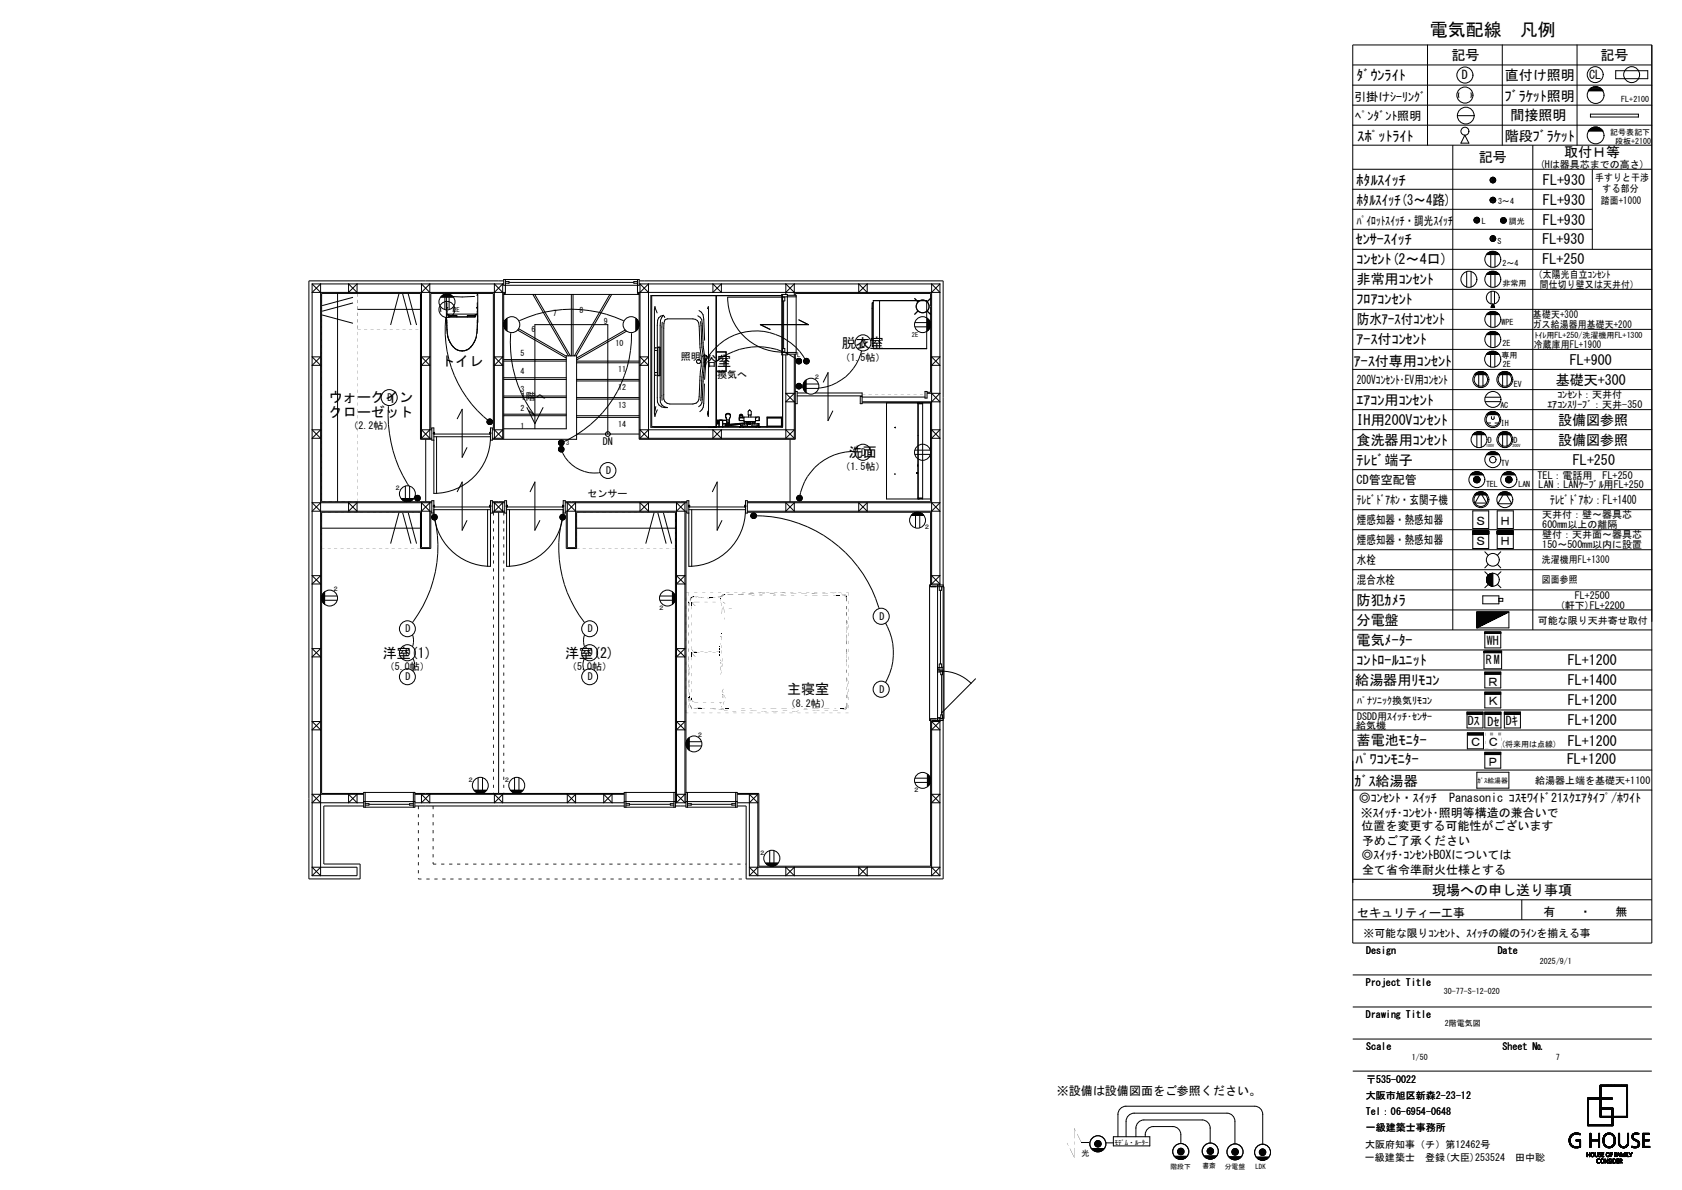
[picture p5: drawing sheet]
<svg xmlns="http://www.w3.org/2000/svg" width="420mm" height="297mm" viewBox="0 0 420 297" stroke-linecap="round" stroke-linejoin="round" font-family="sans-serif">
<defs><g id="words">
<text font-size="4.5" x="357" y="8.9">電気配線　凡例</text>
<g font-size="3.5">
<text x="362.4" y="15">記号</text>
<text x="399.6" y="15">記号</text>
<text x="338.8" y="20">ﾀﾞｳﾝﾗｲﾄ</text>
<text x="375.7" y="20">直付け照明</text>
<text x="375.8" y="25.2">ﾌﾞﾗｹｯﾄ照明</text>
<text x="377.1" y="29.8">間接照明</text>
<text x="339" y="35.3">ｽﾎﾟｯﾄﾗｲﾄ</text>
<text x="375.8" y="35.1">階段ﾌﾞﾗｹｯﾄ</text>
<text x="369.2" y="40.5">記号</text>
<text x="390.6" y="39.3">取付Ｈ等</text>
<text x="338.8" y="46.2">ﾎﾀﾙｽｲｯﾁ</text>
<text x="385.3" y="46.2">FL+930</text>
<text x="338.8" y="51.2">ﾎﾀﾙｽｲｯﾁ(3～4路)</text>
<text x="385.3" y="51.2">FL+930</text>
<text x="385.3" y="56.2">FL+930</text>
<text x="338.5" y="60.9">ｾﾝｻｰｽｲｯﾁ</text>
<text x="338.8" y="66">ｺﾝｾﾝﾄ(2～4口)</text>
<text x="385.1" y="65.8">FL+250</text>
<text x="385.1" y="60.8">FL+930</text>
<text x="338.8" y="71">非常用ｺﾝｾﾝﾄ</text>
<text x="338.8" y="76">ﾌﾛｱｺﾝｾﾝﾄ</text>
<text x="338.8" y="81">防水ｱｰｽ付ｺﾝｾﾝﾄ</text>
<text x="210.2" y="86.8">脱衣室</text>
<text x="338.8" y="86">ｱｰｽ付ｺﾝｾﾝﾄ</text>
<text x="110.2" y="91.4">トイレ</text>
<text x="175.6" y="91.4">浴室</text>
<text x="338.1" y="91.2">ｱｰｽ付専用ｺﾝｾﾝﾄ</text>
<text x="388.5" y="96">基礎天+300</text>
<text x="392" y="91">FL+900</text>
<text x="82.1" y="100.5">ウォークイン</text>
<text x="338.8" y="101">ｴｱｺﾝ用ｺﾝｾﾝﾄ</text>
<text x="82.1" y="104">クローゼット</text>
<text x="338.8" y="106">IH用200Vｺﾝｾﾝﾄ</text>
<text x="389" y="106.1">設備図参照</text>
<text x="338.8" y="111">食洗器用ｺﾝｾﾝﾄ</text>
<text x="389" y="111.1">設備図参照</text>
<text x="212" y="114.1">洗面</text>
<text x="338.8" y="116">ﾃﾚﾋﾞ端子</text>
<text x="392.8" y="116">FL+250</text>
<text x="338.8" y="151">防犯ｶﾒﾗ</text>
<text x="338.8" y="156">分電盤</text>
<text x="338.8" y="161">電気ﾒｰﾀｰ</text>
<text x="95.6" y="164.2">洋室(1)</text>
<text x="141.1" y="164.2">洋室(2)</text>
<text x="338.8" y="166">ｺﾝﾄﾛｰﾙﾕﾆｯﾄ</text>
<text x="391.5" y="166">FL+1200</text>
<text x="196.6" y="173.3">主寝室</text>
<text x="338.4" y="170.9">給湯器用ﾘﾓｺﾝ</text>
<text x="391.5" y="171">FL+1400</text>
<text x="391.5" y="176">FL+1200</text>
<text x="338.8" y="186">蓄電池ﾓﾆﾀｰ</text>
<text x="391.5" y="181">FL+1200</text>
<text x="338.5" y="190.7">ﾊﾟﾜｺﾝﾓﾆﾀｰ</text>
<text x="391.3" y="190.7">FL+1200</text>
<text x="391.5" y="186.1">FL+1200</text>
<text x="338.2" y="196.2">ｶﾞｽ給湯器</text>
<text x="357.6" y="223.3">現場への申し送り事項</text>
</g>
<g font-size="3">
<text x="365" y="19.8">D</text>
<text x="396.8" y="19.7">CL</text>
<text x="338.1" y="25.1">引掛けｼｰﾘﾝｸﾞ</text>
<text x="338.4" y="29.9">ﾍﾟﾝﾀﾞﾝﾄ照明</text>
<text x="338.8" y="56.1">ﾊﾟｲﾛｯﾄｽｲｯﾁ・調光ｽｲｯﾁ</text>
<text x="338.8" y="95.8">200Vｺﾝｾﾝﾄ･EV用ｺﾝｾﾝﾄ</text>
<text x="338.8" y="120.8">CD管空配管</text>
<text x="338.8" y="125.8">ﾃﾚﾋﾞﾄﾞｱﾎﾝ・玄関子機</text>
<text x="387.1" y="125.8">ﾃﾚﾋﾞﾄﾞｱﾎﾝ：FL+1400</text>
<text x="338.8" y="130.8">煙感知器・熱感知器</text>
<text x="368.3" y="131">Ｓ</text>
<text x="374.4" y="131">Ｈ</text>
<text x="338.8" y="135.8">煙感知器・熱感知器</text>
<text x="368.3" y="136">Ｓ</text>
<text x="374.4" y="136">Ｈ</text>
<text x="338.8" y="140.8">水栓</text>
<text x="338.8" y="145.8">混合水栓</text>
<text x="371.3" y="161">WH</text>
<text x="371" y="165.8">RM</text>
<text x="371.3" y="171.1">Ｒ</text>
<text x="371.3" y="176.1">Ｋ</text>
<text x="366.5" y="181.1">Dｽ</text>
<text x="371.4" y="181.1">Dｾ</text>
<text x="376" y="181">Dｷ</text>
<text x="366.9" y="186.3">Ｃ</text>
<text x="371.3" y="191.1">Ｐ</text>
<text x="371.3" y="186.3">Ｃ</text>
<text x="339.3" y="200.2">◎ｺﾝｾﾝﾄ・ｽｲｯﾁ　Panasonic ｺｽﾓﾜｲﾄﾞ21ｽｸｴｱﾀｲﾌﾟ/ﾎﾜｲﾄ</text>
<text x="339.8" y="203.9">※ｽｲｯﾁ･ｺﾝｾﾝﾄ･照明等構造の兼合いで</text>
<text x="339.9" y="207.3">位置を変更する可能性がございます</text>
<text x="339.9" y="214.5">◎ｽｲｯﾁ･ｺﾝｾﾝﾄBOXについては</text>
<text x="340.1" y="210.9">予めご了承ください</text>
<text x="340.1" y="218.1">全て省令準耐火仕様とする</text>
<text x="338.9" y="228.8">セキュリティー工事</text>
<text x="385.4" y="228.6">有　　・　　無</text>
<text x="263.9" y="273.3">※設備は設備図面をご参照ください。</text>
</g>
<text font-size="2.7" x="340.5" y="233.8">※可能な限りｺﾝｾﾝﾄ、ｽｲｯﾁの縦のﾗｲﾝを揃える事</text>
<g font-size="2.5">
<text x="384.5" y="41.9">(Hは器具芯までの高さ)</text>
<text x="398.3" y="45.1">手すりと干渉</text>
<text x="400.2" y="47.9">する部分</text>
<text x="399.8" y="50.8">踏面+1000</text>
<text x="383" y="69.5">（太陽光自立ｺﾝｾﾝﾄ</text>
<text x="384.5" y="71.8">間仕切り壁又は天井付）</text>
<text x="382.7" y="81.8">ガス給湯器用基礎天+200</text>
<text x="382.8" y="79.4">基礎天+300</text>
<text x="170" y="89.8">照明へ</text>
<text x="215" y="86.5">D</text>
<text x="383" y="86.9">冷蔵庫用FL+1900</text>
<text x="179.1" y="94.4">換気へ</text>
<text x="209.8" y="90">（1.5帖）</text>
<text x="96.7" y="100.2">D</text>
<text x="130" y="99.8">1階へ</text>
<text x="386.4" y="101.9">ｴｱｺﾝｽﾘｰﾌﾞ：天井-350</text>
<text x="388.9" y="99.4">ｺﾝｾﾝﾄ：天井付</text>
<text x="87" y="107.1">（2.2帖）</text>
<text x="150.5" y="111.1">DN</text>
<text x="215" y="113.8">D</text>
<text x="151.3" y="118.3">D</text>
<text x="209.8" y="117.3">（1.5帖）</text>
<text x="383.9" y="119.5">TEL：電話用　FL+250</text>
<text x="146.7" y="124.1">センサー</text>
<text x="384.2" y="121.8">LAN：LANｹｰﾌﾞﾙ用FL+250</text>
<text x="385.1" y="129.4">天井付：壁～器具芯</text>
<text x="385.1" y="131.9">600mm以上の離隔</text>
<text x="385.1" y="136.9">150～500mm以内に設置</text>
<text x="385.1" y="134.4">壁付：天井面～器具芯</text>
<text x="382.7" y="140.6">洗濯機用FL+1300</text>
<text x="382.7" y="145.6">図面参照</text>
<text x="393.2" y="149.4">FL+2500</text>
<text x="219.6" y="154.7">D</text>
<text x="384" y="155.8">可能な限り天井寄せ取付</text>
<text x="389.5" y="151.9">(軒下)FL+2200</text>
<text x="101.3" y="157.8">D</text>
<text x="146.8" y="157.8">D</text>
<text x="96.1" y="167.3">（5.0帖）</text>
<text x="101.3" y="163.8">D</text>
<text x="141.6" y="167.3">（5.0帖）</text>
<text x="146.8" y="163.8">D</text>
<text x="101.3" y="169.8">D</text>
<text x="146.8" y="169.8">D</text>
<text x="219.6" y="172.9">D</text>
<text x="196.2" y="176.4">（8.2帖）</text>
<text x="338.9" y="179.6">DSDD用ｽｲｯﾁ･ｾﾝｻｰ</text>
<text x="338.9" y="175.6">ﾊﾟﾅｿﾆｯｸ換気ﾘﾓｺﾝ</text>
<text x="338.7" y="181.9">給気機</text>
<text x="383.3" y="195.7">給湯器上端を基礎天+1100</text>
<text x="341.1" y="238.1">Design</text>
<text x="374" y="238.1">Date</text>
<text x="341.1" y="246.1">Project Title</text>
<text x="341.1" y="254.1">Drawing Title</text>
<text x="341.1" y="262.1">Scale</text>
<text x="375.2" y="262.1">Sheet №</text>
<text x="341" y="274.2">大阪市旭区新森2-23-12</text>
<text x="341.1" y="270.2">〒535-0022</text>
<text x="341.1" y="278.2">Tel：06-6954-0648</text>
<text x="340.9" y="286.6">大阪府知事（チ）第12462号</text>
<text x="341.1" y="282.2">一級建築士事務所</text>
<text x="340.8" y="289.8">一級建築士　登録(大臣)253524　田中聡</text>
</g>
<g font-size="2">
<text x="404.8" y="25.6">FL+2100</text>
<text x="402.1" y="33.7">記号表記下</text>
<text x="403.3" y="35.9">段板+2100</text>
<text x="374.1" y="50.9">3～4</text>
<text x="370" y="55.9">L</text>
<text x="376.8" y="55.8">調光</text>
<text x="373.9" y="60.9">S</text>
<text x="375.2" y="71.3">非常用</text>
<text x="375.2" y="66.3">2～4</text>
<text x="132.7" y="82.8">6</text>
<text x="138.1" y="78.8">7</text>
<text x="144.7" y="78.1">8</text>
<text x="150.8" y="80.9">9</text>
<text x="374.9" y="81.2">WPE</text>
<text x="130" y="88.8">5</text>
<text x="153.7" y="86.2">10</text>
<text x="374.9" y="89.3">専用</text>
<text x="375.2" y="86.3">2E</text>
<text x="383.2" y="84.3">ﾄｲﾚ用FL+250/洗濯機用FL+1300</text>
<text x="130" y="93.4">4</text>
<text x="154.4" y="92.8">11</text>
<text x="375.2" y="91.7">2E</text>
<text x="130" y="97.9">3</text>
<text x="154.4" y="97.4">12</text>
<text x="154.4" y="101.9">13</text>
<text x="374.6" y="101.7">AC</text>
<text x="378" y="96.6">EV</text>
<text x="130" y="107">1</text>
<text x="130" y="102.5">2</text>
<text x="154.4" y="106.5">14</text>
<text x="374.8" y="106.3">IH</text>
<text x="371.5" y="110.4">D</text>
<text x="378" y="110.4">D</text>
<text x="374.8" y="116.4">TV</text>
<text x="371.1" y="121.6">TEL</text>
<text x="379.1" y="121.6">LAN</text>
<text x="374.8" y="186.6">(将来用は点線)</text>
<text x="384.5" y="240.7">2025/9/1</text>
<text x="360.5" y="248.1">30-77-S-12-020</text>
<text x="360.8" y="256.2">2階電気図</text>
<text x="352.5" y="264.7">1/50</text>
<text x="388.5" y="264.7">7</text>
<text x="270.1" y="288.5">光</text>
</g>
<g font-size="1.7">
<text x="368.9" y="195.3">ｶﾞｽ給湯器</text>
<text x="278.3" y="285.8">ﾓﾃﾞﾑ・ﾙｰﾀｰ</text>
<text x="292.3" y="291.7">階段下</text>
<text x="300.2" y="291.6">書斎</text>
<text x="305.8" y="291.8">分電盤</text>
<text x="313.5" y="291.9">LDK</text>
</g>
<g font-size="1.6">
<text x="113.2" y="77.9">2E</text>
<text x="199.1" y="89.1">L</text>
<text x="227.7" y="84">2E</text>
<text x="203.2" y="94.6">２</text>
<text x="141.4" y="111.1">3</text>
<text x="98.5" y="122.3">２</text>
<text x="230.7" y="132">２</text>
<text x="83" y="147.4">２</text>
<text x="164.3" y="152.3">２</text>
<text x="174" y="183.9">２</text>
<text x="116.7" y="195.1">２</text>
<text x="125.8" y="195.1">２</text>
<text x="228" y="197.8">２</text>
<text x="189.5" y="213.3">２</text>
</g>
<g font-size="1">
<text x="371.1" y="111.7">100V</text>
<text x="377.7" y="111.5">200V</text>
</g>
</g></defs>
<g fill="none" stroke="#000" stroke-width=".25">
<path d="M337.8 11.2h74.7v224.2h-74.7zM337.8 16.2h74.7M356.4 11.2v25M375.1 11.2v25M393.8 11.2v25M403.4 17.7h8v1.9h-8zM337.8 21.3h74.7M337.8 26.2h74.7M337.8 31.2h74.7M337.8 36.2h74.7M362.8 36.2v121M363.9 28.9h4.2"/>
<path d="M364.3 23.2v1.1M365.8 33.7l1 2h-2zM367.3 23.2v1.1M382.7 36.2v121M396.6 22.7h3.7a2.11 2.11 0 0 0-3.7 0M396.6 32.7h3.7M396.6 32.8a2.11 2.11 0 0 1 3.7 0M396.7 22.6h3.4M396.7 32.6h3.4M396.8 22.4h3.2M396.8 32.5h3.2M396.9 22.3h3"/>
<path d="M396.9 32.3h3M397.1 22.1h2.7M397.1 32.2h2.7M397.1 28.5h12v.7h-12zM397.3 22h2.3M397.3 32h2.3M397.5 21.8h1.8M397.5 31.9h1.8M397.9 21.7h1M397.9 31.7h1M337.8 42.2h74.7M337.8 47.2h59.8"/>
<path d="M337.8 52.2h59.8M337.8 57.2h59.8M368 54.9h1.4M368.1 55.1h1.3M368.1 54.8h1.3M368.1 55.2h1.3M368.1 54.7h1.3M368.2 55.4h1.1M368.2 54.5h1.1M368.3 55.5h.9M368.3 54.4h.9M372.1 49.8h1.3"/>
<path d="M372.1 50h1.4M372.1 50.1h1.3M372.1 49.7h1.3M372.1 50.2h1.3M372.2 49.5h1.1M372.2 50.4h1.1M372.2 44.5v.9M372.2 59.1v.8M372.3 49.4h.9M372.3 50.5h.9M372.3 44.4v1.1M372.3 59v1.1"/>
<path d="M372.5 44.3v1.3M372.5 58.9v1.3M372.6 44.3v1.3M372.6 58.8v1.4M372.7 44.2v1.4M372.7 58.8v1.4M372.9 44.3v1.3M372.9 58.8v1.4M373 44.3v1.3M373 58.9v1.3M373.2 44.4v1.1M373.2 59v1.1"/>
<path d="M373.3 44.5v.9M373.3 59.1v.8M374.7 55h1.4M374.7 55.2h1.4M374.7 54.9h1.4M374.7 55.3h1.3M374.7 54.7h1.3M374.8 55.4h1.2M374.8 54.6h1.2M374.9 55.6h.9M374.9 54.4h.9M397.6 42.2v20"/>
<path d="M77.9 70.9h47.9M77.9 70.9v147.7M77.9 70.9l2.2 2.1M80.4 78.6l7.7 2.1M84.3 73.2v52M87 70.9v2.1l2.2-2.1v2.1zM88.1 74.2l-7.7 2.1M88.1 75.6l-7.7 2.1M89.3 77.2h15.7M99.6 73.4l-2.1 7.7M100.5 73.4l2.1 7.7M101.9 73.4l2.1 7.7"/>
<path d="M105.2 73l2.1-2.1v38.5l-2.1-2.1h2.6M107.3 73l-2.1-2.1v38.5M110 74.2h3.2M110 74.1h3.2M110.1 76.7v1.2M110.1 74h3M110.2 74h2.9M110.2 73.9h2.8M110.3 73.9h2.6M110.4 73.8h2.5M110.4 73.7h2.4M110.5 73.7h2.2"/>
<path d="M110.6 73.6h2M110.8 73.5h1.6M111.1 74.2v3.1M111.3 73.4h.6M111.3 79.2a29.1 29.1 0 0 0 10.5 25.6M111.5 78.6v.3M111.5 78.6v.2M111.5 78.9v.2M111.6 78.4h7.6M111.6 78.4v.5M111.6 79.8v2.5M111.6 75.6v1.9"/>
<path d="M111.6 77.6v.8M111.6 73.7h.1M111.8 76.7l-.1 .3M111.9 73.2l-.4 .4v6.9M112.1 78.5l-.6 .1M112.1 78.5v.6h6.5v-.4l-1.9 .1M112.1 78.5v.5M112.1 74.2v3.1M112.1 78.9h1.8M112.1 78.8h1.8M112.1 78.7l1.9 .1M112.6 74l2.8 .1 3.1-.1"/>
<path d="M113.1 76.7v1.2M114 78.8l.1 .3M114 78.8v.3M116.7 78.8v.3M116.8 78.9h1.8M116.8 78.8h1.8M118.7 78.5v.5M118.9 73.2l.4 .4-.2 9.6M119 76.7l.1 .3M119.1 73.7h.1M119.2 77.6v.9h-.5M119.2 75.6v1.9"/>
<path d="M119.2 79.8l-.3 4.3M119.2 78.6l.1 1.9M119.2 78.6v.3M119.2 78.6l.1 .1M123.4 73l2.1-2.1v38.5M125.5 73l-2.1-2.1v38.5l2.1-2.1h-2.6M125.8 79.9l.2 .2M125.8 70.1h-48.7v149.3h12.8v-3.8h-9v-14.4h9.9M125.8 69.8h33.8v1.4h-33.8zM125.8 73.5h33.8M126.1 79.9v2.2M126.2 79.8v2.4"/>
<path d="M126.2 73h-48.3l2.2-2.1v147.7l-2.2-2.1h11.3v2.1h-11.3M126.2 69.8v3.4h-.4v36.4M126.2 70.3h.9v.4h-.9M126.2 79.8v2.5M126.3 79.7v2.7M126.4 79.6v2.8M126.4 79.6v2.9M126.4 79.5v3M126.5 79.5v3.1M126.6 79.4v3.2M127.1 70.5h31.2M133.1 73.5l8.8 15.3"/>
<path d="M133.5 73.5l8.9 15.3M142.7 73.5v15.3M143.1 73.5v15.3M152.3 73.5l-8.9 15.3M152.7 73.5l-8.8 15.3M158.8 79.4v3.2M158.9 79.5v3M159 79.6v2.9M159 79.6v2.8M159.1 79.7v2.7M159.2 69.8v3.4h.4v36.4h39v-21.2M159.2 73h75.5l-2.1-2.1v75.1h2.9"/>
<path d="M159.2 70.3h-.9v.4h.9M159.2 79.8v2.4M159.3 79.9v2.2M159.6 70.1h75.9v149.3h-49.2v-18.2h-2.2M159.6 70.9h75.1M159.8 73l2.1-2.1v38.5l-2.1-2.1h38.5l-2.1 2.1v-20.8M161.9 73l-2.1-2.1v38.5M162.7 73.8v32.7h32.7M164.1 78.1l-.6-1.6-.1 .8 .1 26.6 .6-1.6M165.6 78.7l.4 .5M165.6 78.7a3.3 3.3 0 0 0-.8 2.5l.1 19.2 .4 .7 .6 .5 .8 .1a2.08 2.08 0 0 1-2.6-2.5v-5.6M165.6 78.7l-1.1 .6-.3 .6-.1 6.9"/>
<path d="M166.1 79.8l.5-.2h6.4l1.2 .5 .3 .5 .1 .9 .2 5.3a20.8 20.8 0 0 1 0 7.2l-.2 4.9a1.62 1.62 0 0 1-1.6 1.9h-5.7l-.7-.1-.6-.5-.3-.6v-17.7l.1-1.2zM174.2 78.8l.6 .4 .4 .6 .7 10.8M174.5 77.5l.6 .4 .5 .7 .3 6.3M176.7 77l.2-.5v27.4l-.2-.5v-.8M178 70.9l2.1 2.1v-2.1l-2.1 2.1zM178.8 73.8v32.8M178.9 73.8v32.9l-16.4-.1v-32.8h32.9v32.8h-16.6M181.7 74.2a13.7 13.7 0 0 0 14.3 13.7v-.9h-.6M181.7 74.2h14.3v.9h-.6M195.2 73.5h1.4v15.1h-1.4zM195.2 74.1h3.6M195.7 75.1v11.9"/>
<path d="M196.2 73l2.1-2.1v2.8M196.6 73.7h2.2v14.7h-2.2M198.3 73l-2.1-2.1v2.6M198.6 73.7v-.5h33.8v24.7h-.9M199.5 79.8l2.3 1.2h-11.9l2.4 1.2M214.4 70.9l2.1 2.1v-2.1l-2.1 2.1zM217.8 75.6v10.8l.3 .1M217.8 75.6v9.4M218.1 75h13.3v12h-13.3zM218.1 75.6h-.3M219.6 75v12M228.3 74.5l.9 .9"/>
<path d="M229.2 77.6l-.9 .9M231.5 77.6l.9 .9M231.6 79.4v3.2M231.7 79.5v3M231.8 79.6v2.8M231.9 79.8v2.5M232 79.8v2.4M232 79.9v2.2M232.4 74.5l-.9 .9M234.7 70.9v75.5M234.7 70.9l-2.1 2.1M337.8 62.2h74.7"/>
<path d="M337.8 77.2h74.7M337.8 72.2h74.7M337.8 67.2h74.7M366.2 67.8v3.8M367.3 67.8v3.8M371.1 63.5h3.3M371.1 78.5h3.3M371.1 68.5h3.3M371.2 63.5h3.1M371.2 78.5h3.1M371.3 63.4h3M371.3 78.4h3"/>
<path d="M371.3 68.4h3M371.3 63.4h2.9M371.3 78.4h2.9M371.3 63.3h2.8M371.3 78.3h2.8M371.3 68.3h2.8M371.4 63.2h2.7M371.4 78.2h2.7M371.4 68.2h2.7M371.5 63.2h2.5M371.5 68.2h2.5M371.6 63.1h2.3"/>
<path d="M371.6 78.1h2.3M371.6 68.1h2.3M371.6 63h2.2M371.8 63h2M371.8 78h2M371.8 67.9h2M371.9 62.9h1.7M371.9 77.9h1.7M372 62.9h1.5M372 67.9h1.5M372.2 62.8h1.1M372.2 77.8h1.1"/>
<path d="M372.2 67.8h1.1M372.2 63.5v3.2M372.2 68.5v3.1M372.2 78.5v3.2M372.3 72.8v3.1M372.4 76.6v.1M372.4 62.7h.7M372.4 67.7h.7M372.4 76.4v.3M372.5 76.3v.4M372.6 76.2v.5M372.6 76.1v.6"/>
<path d="M372.7 76v.7M372.7 75.9v.8M372.7 75.9l.5 .8h-.9zM372.8 75.9v.8M372.8 76v.7M372.9 76.2v.5M373 76.2v.5M373 76.4v.3M373.1 76.5v.2M373.2 72.8v3.1M373.2 76.6v.1M373.3 63.5v3.2"/>
<path d="M373.3 68.5v3.1M373.3 78.5v3.2M77.9 89.1h2.2l-2.2 2.1h2.2zM105.2 89.1h2.1l-2.1 2.1h2.1zM111.5 80.3l.1 2M111.6 82.3l.5 2.5M111.7 83.2l.1 .9 .6 1.3M112.4 85.4l.4 .7M112.7 86.1a3.5 3.5 0 0 0 2 1.4M114.7 87.5h1.3M114.8 87.5h1.2M117.1 87l-1.1 .5"/>
<path d="M117.6 86.6l-.5 .4M118.4 85.4l-1.3 1.6M118.7 84.8l-.7 1.3M119 84.1l-.3 .7M123.4 89.1h2.1l-2.1 2.1h2.1zM125.8 99.2h15.6M125.8 98.8h15.6M125.8 94.7h15.6M125.8 94.3h15.6M125.8 90.1h15.6M125.8 89.7h15.6M125.8 80.4l.1 1.2"/>
<path d="M126 80.1v1.8M127.6 83a29.7 29.7 0 0 0 6 20.8l-1.6-1.3M129.2 82.4l12.2 7M129.5 82l11.9 6.9M129.6 80.1a30.4 30.4 0 0 1 26.2 0M144 99.2h15.6M144 94.7h15.6M144 90.1h15.6M144 90.6h15.6M144 95.1h15.6M144 99.6h15.6M156.1 82.4l-12.1 7"/>
<path d="M156.4 82.7l-12.4 7.1M157.7 83a29.1 29.1 0 0 1-16.9 27.2M159.3 80.1v1.9M159.4 80.1v1.8M159.4 80.3v1.5M159.6 80.9h.1M159.6 80.7v.7M159.6 80.4l-.1 1.2M159.8 89.1h2.1l-2.1 2.1h2.1zM163.6 93h.6M163.6 87.5h.6M163.6 86.8h.6"/>
<path d="M163.6 93.6h.6M164.1 87.5v5.5M164.2 93.7h.6M164.2 86.7v7M164.2 86.7h.6M164.8 86.7v7M165.4 80.4l-.1 19.5M174.9 80.3l.3 5.4a28.6 28.6 0 0 1 0 9.3l-.2 5M175.9 95.8l-.3 5.8-.8 1.1M175.9 90.6l-.6 9.9-.8 1M176.3 89.4l-.4 5.3M176.4 88.6l-.5 2"/>
<path d="M178.9 87.9h2.4v2.1h-.2v.5h.2v2.1M178.9 87.8h2.4v4.9l-2.4-.1M180.3 88.6l-1.2 1.5a16.3 16.3 0 0 1 19.8-.4M195.2 88h3.6M198.3 88.4v21M198.3 98.2l-2.1 2.1h2.4M198.6 98.2h-2.4l2.1 2.1M198.6 97.7h.5v3.1h-.5M199.1 98.1h2.3M199.3 90h.3v.3h-.3zM199.3 96.3h.3v.2h-.3zM199.4 90h.2v.3h-.2z"/>
<path d="M199.4 96.3h.2v.2h-.2zM199.4 90.1l.1 .1zM199.4 96.4h.1zM199.4 96.3l.1 .2zM200.2 96.6h.3M200.5 96.1v.6M200.6 95.8v1.2M200.7 95.5v1.8M200.7 95.4v2M200.8 95.3v2.2M200.9 95.2v2.4M200.9 95.1v2.6"/>
<path d="M201 89.6a14.2 14.2 0 0 0-25.1 1M201 95v2.7M201.1 95v2.8M201.2 94.8v3.2M201.2 90h.3v.3h-.3zM201.3 94.8v3.2M201.3 96.9h3.1M201.3 95.8h3.1M201.3 90h.2v.2h-.2zM201.3 90.1l.1 .1zM203.5 98.1h11.8v.7h-16.2M205.6 95.4l1.2-2.4v12l1.1-2.4"/>
<path d="M214.8 99h.5v1.8h-.5zM215.1 87.5a12.1 12.1 0 0 1-10.7 9.4M215.3 99.1h15.7M228.4 80.5h3.2M228.4 81.6h3.2M231 97.7h.5v1.7h-.5zM231.5 98.2h3.2l-2.1 2.1M232.1 80.1v1.9M232.2 80.1v1.8M232.2 80.3v1.5M232.3 80.4v1.2M232.6 98.2l2.1 2.1h-19.4"/>
<path d="M232.6 89.1h2.1l-2.1 2.1h2.1zM337.8 82.2h74.7M337.8 87.2h74.7M337.8 97.2h74.7M337.8 92.2h74.7M368.2 93.5h3.1M368.3 93.3h2.9M368.4 93.2h2.7M368.6 93.1h2.3M368.8 93h2M368.9 92.9h1.7M369 92.9h1.5"/>
<path d="M369.2 92.8h1.1M369.2 93.5v3.1M369.4 92.8h.7M370.3 93.5v3.1M370.8 99.1h3.9M371.1 83.5h3.3M371.1 88.5h3.2M371.2 83.5h3.1M371.2 88.4h3.1M371.2 88.3h3M371.3 83.4h3M371.3 83.4h2.9"/>
<path d="M371.3 88.2h2.8M371.4 83.2h2.7M371.5 88.1h2.5M371.6 83.1h2.3M371.6 88h2.2M371.8 83h2M371.8 87.9h1.8M372 87.8h1.5M372 82.9h1.5M372.2 82.8h1.1M372.2 88.5v3.1M372.2 83.5v3.2"/>
<path d="M372.4 87.7h.6M373.3 88.5v3.1M373.3 83.5v3.2M374.1 93.5h3.3M374.2 93.5h3.1M374.3 93.3h2.9M374.4 93.2h2.7M374.6 93.1h2.3M374.7 93h2.1M374.9 92.9h1.7M375 92.9h1.5M375.2 92.8h1.1"/>
<path d="M375.2 93.5v3.1M375.4 92.8h.7M376.3 93.5v3.1M77.9 107.3h2.2l-2.2 2.1h2.2zM97 101.2a33.2 33.2 0 0 0 5.1 20M105.2 109.4h2.6M106.3 109.6v15.6M107.3 107.3l-2.1 2.1M107.8 109.6h-2.8v-36.4h-24.7v52h21.4M107.8 107h-.2v-33.8h15.6v33.8h-.3M108.3 108.3h14.2M108.3 107.9h.2v.4"/>
<path d="M108.3 109h14.2M109 109v14.1M114.2 104.5l1.2-2.3v11.9l1.2-2.4M122.1 105.1h.4v.3h-.4zM122.1 105.2h.3v.2h-.3zM122.2 105.2h.2v.2h-.2zM122.2 105.2l.2 .2zM122.2 105.2l.1 .1zM122.5 109.1a14.1 14.1 0 0 1-14.2 14v-14.9h-.1l.1-1.4h-.5v3.1h.5M122.5 106.8h.4v3.1h-.4zM122.5 107.9h-.2v.4M122.9 109.4h2.6"/>
<path d="M123.4 107.3l2.1 2.1M125.8 103.8h15.6M125.8 103.4h15.6M125.8 107h15.6v-18.2h2.6v20.8h-21.1M131.6 101.7l2 4 2-4M133.6 107v-26h18.2v27.3M140 112h.3v.3h-.3zM140 110.4h.3v.3h-.3zM140 112h.2v.2h-.2zM140 110.5l.2 .1zM140.1 112.1l.1 .1zM140.1 110.5l.1 .1z"/>
<path d="M140.4 112.8a8.7 8.7 0 0 0 9.5 5.1M144 108.3h15.6M144 103.8h15.6M144 104.2h15.6M159.8 109.4h38.5M161.9 107.3l-2.1 2.1M163.7 101.5l-.2 1.2M178 107.3l2.1 2.1v-2.1l-2.1 2.1zM178.8 106.6l-1.9 .1M178.8 106.6l-1 .1M179 105.7h.5M179 105.8h.5"/>
<path d="M179 105.3h.5M179 104.9v.9M179 104.9h.5M179 104.9h2.4M179.1 105.3h.4M179.5 105.3h.1M179.5 104.9v1.7M179.6 106.6v-1.7h.4h.4v1.7M180.5 105.7h1.6M180.5 105.8h1.6M180.5 104.9h.9M180.5 104.9v1.7"/>
<path d="M181.1 106.1v.1M181.1 106.2l.1 .1M181.1 103.8l.1 .3M181.2 105.8l-.1 .3M181.2 104.1l.3 1.2M181.2 104.1l.1 .2M181.3 105.8l-.2 .3M181.3 103.4a.72 .72 0 0 1 1 0l.1 .4-.3 .7v1.3M181.3 103.4l-.1 .2M181.3 103.4l-.2 .4M181.4 106.1l3.5-.3h1.7v.5h-1.7M181.4 105.8l-.3 .4"/>
<path d="M181.4 106h.1M181.4 105.3l.1 .1M181.4 104.6l.1 .9M181.5 105.2l-.1 .1M181.5 105.3v.2M181.5 105.8l-.3 .5M181.5 105.5l.3 .1 .2-.1M181.6 105.8l-.3 .4 3.6-.3-3.7 .4M182.1 104.9h.1M182.1 105.3l-.1 .2M182.1 104.9v.9M182.1 104.6l-.1 .9"/>
<path d="M182.2 104.3v.2M182.3 103.6a.68 .68 0 0 0-.6-.2 .68 .68 0 0 0-.6 .4M184.6 104.6v.3h1.2M184.6 104.1v.4M184.7 106.6h5M184.7 106.6h.1M184.8 104.1h.5M184.8 104.4v-.6l.2-.2 .3 .2v.6M184.8 104.3h.5M184.8 106.5l-.1 .1M185 106.4h4.4M185 106.3v.3"/>
<path d="M185 106.4h.2M185.3 105.7v.1M185.3 106.3v.1M185.4 105.7h-.5v.8M185.4 105.7v.1M185.4 106.3v.1M185.5 104.1v.3M185.5 106.6h.1M185.5 104.3h.3M185.6 106.6h.1M185.8 104.1v1.1h2.8v-1.1M185.9 105.2v.6h-.4"/>
<path d="M185.9 105.6l-4.4 .4M185.9 105.4h.6M185.9 105.7h-.5M186.4 105.2v.2M186.4 105.6v.2M186.4 105.2v.6l.5-.1h-.5M186.5 105.6l-5.1 .4M186.9 105.6l-.5 .1M186.9 105.6l.3 .4M186.9 105.5l-.4 .1 .4-.1M186.9 103.5v.6M186.9 105.2l.1 .5"/>
<path d="M187 105.4l-.1 .2M187 105.5l-.1 .2 .3 .2M187 102.4h.2l.4 .3v.8h-.8v-.8zM187 105.7h.4M187 105.3v.4M187.2 102.4h.1M187.4 105.4l.1 .2M187.4 105.5l.1 .1M187.4 105.2v.5M187.4 105.6v.1M187.5 105.2l-.6 .1M187.5 105.6l-.3 .3"/>
<path d="M187.5 103.5v.6M187.5 105.6l-.3 .4M188 105.2v.6M188 105.2v.2M188 105.6v.2M188.5 105.2v.6M188.5 105.2v.4h-.6v-.2h.6M188.6 104.9h1M188.8 106.6h.1M189 104.1h-3.5v-.3a.42 .42 0 0 0-.5-.4 .42 .42 0 0 0-.4 .4v1.2h1.2M189 104.1h.6v.9h-1M189 104.1l-.4 .2"/>
<path d="M189 105.8l.5-.1-.1 .9M189 106.3v.1M189.1 105.7v.1M189.1 106.3v.1M189.4 106.4h-.2M189.5 105.8h-1.8v.5h1.8M189.6 106.5l.1 .1M189.7 106.6h.1M191.5 106.6v-2.5h3.7v2.5M191.6 104.2h3.5v2.1h-3.5zM191.6 104.4h3.5M196.2 107.3l2.1 2.1"/>
<path d="M197.3 109.6v15.6M213.5 112.7a13.5 13.5 0 0 0-13.7 11M215.3 100.5h17.1v24.7h-45.8M221.4 100.5v24h11M223.4 118.3h.1M223.4 106.7l.2-.1zM223.5 106.7l.1 .1M228.4 113.4h3.9M228.4 112.4h3.9M229.2 116.2v.1M229.2 118h-.3l.3 .1M229.2 118l-.3 .1"/>
<path d="M229.2 115.8v.6M229.2 100.5v24M229.2 100.8h1.2M229.2 100.6h1.2M229.3 100.8v23.5M229.3 100.5v.1M229.6 100.5v.1M230.4 100.5v24M232.6 107.3h2.1l-2.1 2.1h2.1zM337.8 102.2h74.7M337.8 117.2h74.7M337.8 112.2h74.7"/>
<path d="M337.8 107.2h74.7M367.2 118.5h3.2M367.2 118.4h3.1M367.3 118.4h2.9M367.4 118.3h2.8M367.4 118.2h2.7M367.5 118.2h2.5M367.6 118.1h2.4M367.7 118h2.2M367.7 108.5h3.2M367.7 118h2M367.9 117.9h1.8"/>
<path d="M367.9 108.3h2.9M368 119.9h1.5M368 119.8h1.5M368 119.8h1.6M368 119.7h1.6M368 119.6h1.5M368 119.5h1.5M368 117.9h1.5M368 119.4h1.5M368 108.2h2.7M368 108.2h2.6M368.1 119.3h1.3"/>
<path d="M368.1 119.2h1.3M368.1 108.1h2.4M368.2 117.8h1.2M368.2 119.2h1.1M368.2 108h2.2M368.3 119.1h1M368.3 108h2M368.3 119h.9M368.4 117.7h.7M368.4 107.9h1.8M368.5 119h.6M368.6 107.9h1.5"/>
<path d="M368.7 107.8h1.2M368.8 108.5v3.1M369 107.7h.7M369.9 108.5v3.1M370.8 100.2h3.9M371.1 113.5h3.3M371.1 103.5h3.3M371.2 113.5h3.1M371.2 103.5h3.1M371.3 113.3h2.9M371.3 105.6h.9M371.3 103.3h2.9"/>
<path d="M371.4 113.2h2.7M371.4 103.2h2.7M371.5 113.2h2.5M371.6 113.1h2.3M371.6 103.1h2.3M371.6 113h2.2M371.6 103h2.2M371.7 103h2.1M371.8 113h2M371.9 112.9h1.7M371.9 102.9h1.7M372 112.9h1.5"/>
<path d="M372 102.9h1.5M372.2 112.8h1.1M372.2 102.8h1.1M372.4 104l.1 .5 .2 .2 .3-.2 .1-.5M372.4 112.7h.7M372.4 102.7h.7M373.3 105.6h.9M374.1 108.5h3.3M374.2 108.5h3.1M374.3 108.3h2.9M374.4 108.2h2.7M374.5 108.2h2.5"/>
<path d="M374.6 108.1h2.3M374.6 108h2.3M374.7 108h2.1M374.9 107.9h1.7M375 107.9h1.5M375.2 118.5h3.1M375.2 107.8h1.1M375.2 108.5v3.1M375.2 118.4h3.1M375.3 118.4h2.9M375.4 118.3h2.8M375.4 118.2h2.7"/>
<path d="M375.4 107.7h.7M375.5 118.2h2.5M375.6 118.1h2.4M375.7 118.1h2.2M375.8 118h1.9M375.9 117.9h1.8M376 119.9h1.5M376 119.8h1.5M376 119.6h1.5M376 119.5h1.5M376 120h1.5M376 119.7h1.5"/>
<path d="M376 117.9h1.5M376 119.4h1.5M376.1 119.3h1.3M376.1 119.2h1.3M376.2 117.8h1.1M376.2 119.2h1.1M376.3 119.1h.9M376.3 108.5v3.1M376.3 119h.8M376.4 117.7h.7M376.5 119h.6M80.1 125.5l-2.2 2.1h29.9"/>
<path d="M80.3 131.8h24.7M87 125.5v2.1l2.2-2.1v2.1zM99.6 128l-2.1 7.7M100.1 124.4h3.2M100.2 124.5h3.1M100.3 124.6h2.9M100.3 124.7h2.8M100.4 124.7h2.7M100.5 124.8h2.5M100.5 124.8h2.4M100.5 128l2.1 7.7M100.6 124.9h2.2"/>
<path d="M100.8 125h1.9M100.8 125h1.8M101 125.1h1.5M101.1 125.1h1.2M101.2 121.3v3.1M101.8 125.2h6M101.9 128l2.1 7.7M102.3 121.3v3.1M103.7 123.6l.1 .2M104.1 124.2h.3v.3h-.3zM104.2 124.3h.2v.1h-.2zM104.2 124.3l.1 .1z"/>
<path d="M105.2 127.6l2.1-2.1v11.2h-2.1v-11.2l2.1 2.1M107.8 127.8h-.2v9.1h-2.6v-9.1h-24.7v70.2h10.5M107.8 125.5h-29.9l2.2 2.1M107.8 125h.5v1.2h-.1l.1 1.9h-.5zM108.3 128.9h.4v.3h-.4zM108.3 126.1h.2v.4M108.3 126.5h14.2M108.3 129h.3v.2h-.3zM108.4 129h.2v.2h-.2zM108.4 129.1h.1zM108.4 129l.2 .1zM108.6 129.8a31.4 31.4 0 0 1-5.6 25.6"/>
<path d="M114.2 122.7l1.2-2.4v12l1.2-2.4M121.8 127.2v14.2M122.5 127.2h-14.2a14.1 14.1 0 0 0 14.2 14.2v-16.4h.4v3.1h-.4M122.5 126.1h-.2v.4M122.9 125.2h3.1M122.9 127.8h3.1M122.9 125.5h3.1M122.9 127.6h3.1M123.4 125.5v2.1l2.1-2.1v2.1zM124.5 127.8v70.2M126.5 127.2h14.1a14.1 14.1 0 0 1-14.1 14.2v-16.4h-.5v3.1h.5M126.5 126.5h14.1"/>
<path d="M126.5 126.1h.2v.4M127.2 127.2v14.2M132.4 122.7l1.2-2.4v12l1.2-2.4M140.3 128.9h.4v.3h-.4zM140.3 129.8a30.4 30.4 0 0 0 5.7 25.6M140.4 129h.2v.2h-.2zM140.4 129.1h.1zM140.4 129l.2 .1zM140.6 125h.5v3.1h-.5v-1.7h.2zM140.6 126.1h-.1v.4M141.1 127.8h.3v9.1h2.6v-9.1h24.7v73.7h-12.8v-3.7h12.8M141.1 125.2h30.4"/>
<path d="M141.1 125.5h30.4M141.1 127.6h30.4M141.6 127.6l2.1-2.1v11.2h-2.1v-11.2l2.1 2.1M144 131.8h24.7M159.8 125.5v2.1l2.1-2.1v2.1zM163.3 128l-2.1 7.7M164.3 128l2 7.7M165.7 128l2 7.7M168.9 127.6l2.1-2.1v74.9l-2.1-2.2M171 127.6l-2.1-2.1v74.9l2.1-2.2M171.5 127.8h-.2v57.8M172 127.2h14.1a14.1 14.1 0 0 1-14.1 14.2v-16.4h-.5v3.1h.5"/>
<path d="M172 126.5h14.1M172 126.1h.2v.4M172.7 127.2v14.2M177.9 122.7l1.2-2.4v12l1.2-2.4M186.1 125h.5v3.1h-.5zM186.1 126.1h-.2v.4M186.6 127.8h45.8v18.6h3.3v33h-3.3v36.8h-42.9v-18.2h-5.4M186.6 125.5h48.1l-2.1 2.1M188 128.6h.3v.3h-.3zM188.1 128.6h.2v.3h-.2zM188.1 128.6h.2v.2h-.2zM188.1 128.7l.1 .1z"/>
<path d="M188.2 128.7v.1zM188.8 128.7a32.2 32.2 0 0 1 30.7 23.2M196.2 125.5v2.1l2.1-2.1v2.1zM199.5 124.2h.3v.3h-.3zM199.5 124.3h.2v.1h-.2zM199.6 124.3l.1 .1zM214.4 125.5v2.1l2.1-2.1v2.1zM227.5 128.6h3.2M227.6 128.5h3M227.7 128.4h2.9M227.7 128.4h2.8M227.8 128.3h2.7"/>
<path d="M227.9 128.2h2.4M228 128.1h2.2M228.1 128.1h2M228.2 128h1.8M228.3 128h1.6M228.5 127.9h1.2M228.6 128.6v3.1M229.2 124.5h1.2M229.2 124.3h1.2M229.3 124.5h.1M229.6 124.5h.1M229.7 128.6v3.1"/>
<path d="M232.6 125.5l2.1 2.1h-48.1M337.8 137.2h74.7M337.8 132.2h74.7M337.8 127.2h74.7M337.8 122.2h74.7M367.7 127.5h4v4.4h-4zM367.7 132.5h4v4.4h-4zM367.7 132.6h4M367.7 132.7h4M367.7 132.8h4M367.7 132.9h4M367.7 133h4"/>
<path d="M367.7 133.1h4M367.7 133.2h4M367.7 133.3h4M368 120h1.5M368 120.1h1.4M368.2 123.5h3.1M368.2 120.3h1.2M368.2 123.4h3.1M368.3 123.4h3M368.3 123.4h2.9M368.3 120.4h.9M368.3 123.3h2.8"/>
<path d="M368.4 120.4h.7M368.4 123.2h2.7M368.5 123.1h2.5M368.5 120.5h.5M368.6 123.1h2.3M368.7 123.1h2.1M368.8 123h2M368.9 122.9h1.7M369 122.9h1.5M369.2 122.8h1.1M369.4 122.7h.7M369.7 123l1.5 2.6h-2.9z"/>
<path d="M370.8 137.7l.8 .9M373.8 132.5h4.1v4.4h-4.1zM373.8 132.6h4.1M373.8 132.7h4.1M373.8 132.8h4.1M373.8 132.9h4.1M373.8 133h4.1M373.8 133.1h4.1M373.8 133.2h4.1M373.8 133.3h4.1M373.8 127.5h4.1v4.4h-4.1zM374.1 123.5h3.3"/>
<path d="M374.2 123.5h3.1M374.2 123.4h3.1M374.3 123.4h2.9M374.4 123.3h2.7M374.4 123.2h2.7M374.5 123.1h2.5M374.6 123.1h2.3M374.7 137.7l-.8 .9M374.7 123h2.1M374.9 122.9h1.7M375 122.9h1.5M375.2 122.8h1.1"/>
<path d="M375.8 122.7l1.7 3h-3.5zM376 120.1h1.4M376.1 120.3h1.3M376.3 120.4h.9M376.4 120.4h.7M376.5 120.5h.5M77.9 143.7h2.2l-2.2 2.1h2.2zM80.4 148.5v1.5M80.5 148.4v1.8M80.6 148.2v2.2M80.7 148v2.5M80.9 147.9v2.8"/>
<path d="M80.9 147.8v2.9M81 147.7v3.1M81.1 147.7v3.2M81.1 149.8h3.1M81.1 148.8h3.1M103 158.5a3.9 3.9 0 0 1 0 2.9M146 158.5a3.9 3.9 0 0 0 0 2.9M164.8 149.8h3.1M164.8 148.8h3.1M167.9 147.7v3.2M168 147.7v3.1M168.1 147.8v2.9"/>
<path d="M168.1 147.9v2.8M168.1 148v2.6M168.2 148v2.5M168.3 148.1v2.4M168.4 148.2v2.2M168.4 148.3v2M168.5 148.4v1.8M168.5 148.5v1.5M168.9 143.7h2.1l-2.1 2.1h2.1zM221.1 155.5a15 15 0 0 1 0 14.8M232.4 146h-.3v33.8h.3M232.6 143.7h2.1l-2.1 2.1h2.1z"/>
<path d="M234.1 146v33.8M234.5 146.4v.9h.6v-.9M234.8 147.3v18.4M337.8 142.2h74.7M337.8 152.2h74.7M337.8 147.2h74.7M337.8 157.2h74.7M368.8 152.8h7.8M368.8 152.9h7.7M368.8 153h7.4M368.8 153.1h7.2M368.8 153.2h6.9"/>
<path d="M368.8 153.4h6.6M368.8 153.5h6.4M368.8 153.6h6.1M368.8 153.8h5.9M368.8 153.9h5.7M368.8 154h5.3M368.8 154.1h5.1M368.8 154.2h5M368.8 154.3h4.8M368.8 154.4h4.5M368.8 154.6h4.3M368.8 154.7h4"/>
<path d="M368.8 154.8h3.7M368.8 154.9h3.5M368.8 155.1h3.3M368.8 155.2h3M368.8 155.3h2.8M368.8 155.4h2.7M368.8 155.5h2.4M368.8 155.6h2.1M368.8 155.7h1.9M368.8 155.9h1.7M368.8 156h1.4M368.8 156.1h1.1"/>
<path d="M368.8 156.3h.9M368.8 156.4h.6M368.8 156.5h.4M368.8 156.5h.3M368.8 156.7h.1M369 156.6h-.2M369.4 156.4l-.6 .1M369.6 156.3h-.8M369.8 156.2h-1M370.1 156l-1.3 .1M370.2 148.7h4.1v2h-4.1zM370.4 155.9l-1.6 .1"/>
<path d="M370.6 155.8h-1.8M370.8 142.7l.8 .9M370.8 157.7h3.9v4h-3.9zM370.8 158.1h3.9M370.8 158h3.9M370.8 157.9h3.9M370.8 157.8h3.9M370.8 155.7h-2M371.1 155.5l-2.3 .1M371.2 144.4v.6M371.3 144.1v1.2M371.3 144v1.4"/>
<path d="M371.3 155.4h-2.5M371.4 143.8v1.7M371.4 143.8v1.8M371.5 143.7v2M371.6 143.6v2.2M371.6 140.8l-.8 .9M371.6 145.8l-.8 .9M371.7 143.5v2.4M371.7 155.2l-2.9 .1M371.8 143.4v2.6M371.9 143.4v2.6M371.9 143.3v2.8"/>
<path d="M372 143.3v2.8M372 155.1l-3.2 .1M372.1 143.2v3M372.2 143.2v3M372.2 155h-3.4M372.3 143.2v3M372.4 143.1v3.2M372.4 154.9h-3.6M372.5 143.1v3.2M372.5 143.1l.1 3.2M372.6 143.1v3.2M372.7 143.1v3.2"/>
<path d="M372.7 154.7l-3.9 .1M372.8 143.1a1.61 1.61 0 0 0-1.6 1.6 1.61 1.61 0 0 0 1.6 1.6M373 154.6h-4.2M373.3 154.5h-4.5M373.5 154.3l-4.7 .1M373.8 154.2l-5 .1M373.9 145.8l.9 .9M373.9 140.8l.8 .9M374.1 154.1h-5.3M374.3 149.4h.9v.7h-.9M374.4 153.9l-5.6 .1M374.6 153.8h-5.8"/>
<path d="M374.8 142.7l-.9 .9M374.9 153.7h-6.1M375.1 153.5l-6.3 .1M375.3 153.4l-6.5 .1M375.6 153.3h-6.8M375.9 153.2h-7.1M376.1 153l-7.3 .1M376.4 152.9l-7.6 .1M376.8 152.7l-8 4M376.8 152.7v4h-8M376.8 152.7l-8 .1v3.9M77.9 161.9h2.2l-2.2 2.1h2.2z"/>
<path d="M103.1 164.3a3.2 3.2 0 0 1 0 3.2M145.9 164.4a3.2 3.2 0 0 0 0 3M168.9 161.9h2.1l-2.1 2.1h2.1zM234.1 179.1h.6v39.5M234.1 167.4h1.4M234.1 167h1.4M234.1 166.6h1.4M234.5 166.6v-.9h.6v.9M234.7 167.4v.3h-.6M234.9 167.5h.4v.9h-.4zM234.9 178.4h.4v.9h-.4zM235.1 167.5a10.4 10.4 0 0 1 7.4 3.1"/>
<path d="M235.1 168.4v10M235.5 179.8h-2.9v38.8l2.1-2.1h-47.6l2.1 2.1v-20.4M243.6 169.4l-8.5 8.5M337.8 167.2h74.7M337.8 162.2h74.7M337.8 177.2h74.7M337.8 172.2h74.7M366.3 178.3h4M366.3 177.8h4M366.3 177.9h4M366.3 178h4M366.3 178.1h4"/>
<path d="M366.3 178.2h4M366.3 177.7h4v4h-4zM370.5 162.9h4.4M370.5 162.8h4.4M370.5 162.7h4.4M370.5 162.6h4.4M370.5 162.5h4.4v4.4h-4.4zM370.8 168.3h3.9M370.8 167.8h3.9M370.8 167.9h3.9M370.8 168h3.9M370.8 168.1h3.9"/>
<path d="M370.8 168.2h3.9M370.8 167.7h3.9v4h-3.9zM370.8 172.7h3.9v4h-3.9zM370.8 177.7h4v4h-4zM370.8 178.3h4M370.8 177.8h4M370.8 177.9h4M370.8 178h4M370.8 178.1h4M370.8 178.2h4M370.8 173.2h3.9M370.8 173.1h3.9"/>
<path d="M370.8 173h3.9M370.8 172.9h3.9M370.8 172.8h3.9M370.8 173.3h3.9M375.6 178.3h4M375.6 177.8h4M375.6 177.9h4M375.6 178h4M375.6 178.1h4M375.6 178.2h4M375.6 177.7h4v4h-4zM77.9 180.1h2.2l-2.2 2.1h2.2z"/>
<path d="M80.1 198.2l-2.2 2.2h12.9M87 198.2v2.2l2.2-2.2v2.2zM90.8 198.2h-12.9l2.2 2.2M90.8 197.8h12.8v3.7h-12.8zM91.2 197.8v3.7M103.2 197.8v3.7M103.6 198h52.3M103.6 198.2h52.3M105.2 198.2v2.2l2.1-2.2v2.2zM118.3 197.2h3.2M118.4 197.3h3.1M118.5 197.4h2.9"/>
<path d="M118.5 197.4h2.8M118.6 197.5h2.6M118.7 197.6h2.5M118.7 197.6h2.4M118.8 197.7h2.2M118.9 197.7h2M119 197.8h1.8M119.2 197.9h1.5M119.4 194.1v3.1M120.5 194.1v3.1M123.4 198.2v2.2l2.1-2.2v2.2zM127.4 197.2h3.2"/>
<path d="M127.5 197.3h3.1M127.6 197.4h2.9M127.6 197.4h2.8M127.7 197.5h2.6M127.8 197.6h2.5M127.8 197.6h2.4M127.9 197.7h2.2M128 197.7h2M128.1 197.8h1.8M128.3 197.9h1.5M128.5 194.1v3.1M129.6 194.1v3.1"/>
<path d="M141.6 198.2v2.2l2.1-2.2v2.2zM150.7 198.2v2.2l2.1-2.2v2.2zM156.3 197.8v3.7M168.3 197.8v3.7M168.7 198.2h2.6M168.9 180.1h2.1l-2.1 2.1h2.1zM171.3 185.7v15.8h12.8v-3.7h-12.8M171.4 185.1v1.2M171.4 184.9v1.5M171.5 184.8v1.8M171.5 184.7v1.9M171.6 184.6v2.2"/>
<path d="M171.7 184.5v2.4M171.7 197.8v3.7M171.7 184.4v2.5M171.8 184.3v2.7M171.8 184.3v2.8M171.9 184.2v2.9M172 184.1v3.1M172.1 184.1v3.2M172.1 186.2h3.1M172.1 185.1h3.1M183.7 197.8v3.7M184.1 198.2h5.1"/>
<path d="M189.2 198.2l-2.1 2.2M228.4 194.2h3.2M228.4 195.3h3.2M231.6 193.2v3.2M231.7 193.3v3M231.8 193.4v2.8M231.9 193.5v2.5M232 193.6v2.4M232 193.7v2.2M232.1 193.8v1.9M232.2 193.9v1.8M232.2 194v1.5"/>
<path d="M232.3 194.2v1.2M232.6 198.2h2.1l-2.1 2.2h2.1zM232.6 180.1h2.1l-2.1 2.1h2.1zM337.8 197.2h74.7M337.8 187.2h74.7M337.8 192.2h74.7M337.8 182.2h74.7M366.4 183.5h4M366.4 183h4M366.4 183.1h4M366.4 183.2h4M366.4 183.3h4"/>
<path d="M366.4 183.4h4M366.4 182.9h4v4h-4zM368.8 192.7h8v4h-8zM370.8 187.7h3.9v4h-3.9zM370.8 188.3h3.9M370.8 187.8h3.9M370.8 188h3.9M370.8 188.1h3.9M80.1 216.5l-2.2 2.1M90.8 200.1h12.8M91.2 200.6h.9v.4h-.9M92.1 200.7h10.2"/>
<path d="M103.2 200.6h-.9v.4h.9M103.6 201.2h52.3M103.6 200.4h52.3M155.9 200.1h12.8M156.3 200.6h.9v.4h-.9M157.2 200.7h10.2M168.3 200.6h-.9v.4h.9M168.7 201.2h2.6M168.7 200.4h2.6M171.3 200.1h12.8M171.7 200.6h.9v.4h-.9M172.6 200.7h10.2"/>
<path d="M183.7 200.6h-.9v.4h.9M184.1 200.4h5.1l-2.1-2.2v20.4M187.1 218.6h47.6M189.2 216.5l-2.1 2.1M191.1 215.4h3.2M191.2 215.5h3.1M191.3 215.6h2.9M191.3 215.6h2.8M191.5 215.8h2.5M191.6 215.9h2.2M191.9 216h1.7M192 216.1h1.5"/>
<path d="M192.2 216.1h1.1M192.2 212.3v3.1M193.3 212.3v3.1M196.2 216.5v2.1l2.1-2.1v2.1zM214.4 216.5v2.1l2.1-2.1v2.1zM232.6 216.5l2.1 2.1M337.8 219.5h74.7M337.8 224.6h74.7M337.8 229.6h74.7M380 224.6v5M337.8 251.3h74.7M337.8 243.3h74.7"/>
<path d="M337.8 259.3h74.7M283.2 277.8h23.2a2.02 2.02 0 0 1 2 2.1v5.6M283.2 277.8a2.06 2.06 0 0 0-2 2.1v3.8M313.3 276.1h-32.2a2.05 2.05 0 0 0-2 2v5.6M313.3 276.1a2.02 2.02 0 0 1 2 2v7.5M337.8 267.3h74.7M396.4 274.2l.2 .2M396.4 279.9l.2 .3-.2-.2M396.4 279.9l.2 .2M396.4 279.8l.2 .2-.2-.5 .2 .3M396.4 279.4l.2 .3M396.4 279.4l.2 .2"/>
<path d="M396.4 279.2l.2 .5M396.4 279.2l.2 .2M396.4 278.8l.2 .6-.2-.3M396.4 278.8l.2 .3M396.4 278.7l.2 .2M396.4 278.3l.2 .3-.2-.2M396.4 276.8l.2 .3M396.4 277.2l.2 .1M396.4 277.2l.2 .3M396.4 277.3l.2 .5M396.4 277.4l.2 .3M396.4 277.6l.2 .2"/>
<path d="M396.4 277.7l.2 .2M396.4 277.8l.2 .4M396.4 278l.2 .2M396.4 278.3l.2 .3M396.4 278.2l.2 .3-.2-.3M396.4 278.1l.2 .3M396.4 274.1l.2 .2M396.4 274.2l.2 .2-.1-.1M396.4 274.4l.2 .3M396.4 274.5l.2 .2M396.4 274.6l.2 .2M396.4 274.7l.2 .3"/>
<path d="M396.4 274.8l.2 .2M396.4 274.9l.2 .2M396.4 275l.2 .2M396.4 275l.2 .3M396.4 275.1l.2 .3M396.4 275.2l.2 .3M396.4 275.3l.2 .2M396.4 275.4l.2 .2M396.4 275.5l.2 .2M396.4 275.6l.2 .3M396.4 275.4l.2 .4M396.4 275.7l.2 .3"/>
<path d="M396.4 276l.2 .3M396.4 276.2l.2 .2M396.4 276.2l.2 .4-.2-.2M396.4 276.5l.2 .3M396.4 274.2l.1 .1M396.5 274.3l.1 .3M396.6 278.7l-.2-.2 .2 .3M396.6 276.9l-.2-.3 .2 .3M396.6 276.9l-.2-.2 .2 .3M396.6 277.2l-.2-.3 .2 .4M396.6 276.1l-.2-.3 .2 .4M396.6 276.7l-.2-.3 .2 .3"/>
<path d="M396.6 274.3h.1M396.7 274.1l.3 .2-.5-.2 .2 .2M396.8 274.1l.4 .2-.3-.2M397 274.1l.3 .2-.2-.2M397 274.3l-.2-.2 .3 .2M397.2 274.1l.2 .2M397.2 274.1l.4 .2M397.3 274.1l.2 .2M397.4 274.1l.3 .2M397.6 274.1l.2 .2M397.6 274.1l.4 .2M397.8 274.1l.3 .2"/>
<path d="M397.8 274.1l.3 .2-.2-.2M398 274.1l.2 .2M398 274.1l.4 .2-.3-.2M398.5 274.3l-.3-.2 .3 .2M398.6 274.1l.1 .2M398.6 274.3l-.3-.2 .4 .2M398.6 274.1l.3 .2M398.7 274.1l.4 .2-.3-.2M398.9 274.1l.3 .2-.3-.2M399 274.1l.3 .2M399.1 274.1l.4 .2M399.2 274.1l.3 .2"/>
<path d="M399.3 274.1l.5 .4-.5-.4 .2 .2M399.5 274.1h.1M399.5 271l.3 .3M399.5 270.9l.3 .3M399.5 270.8l.5 .3-.3-.3M399.5 278.6l.3 .2zM399.5 272.2l.3 .2M399.5 272.1l.3 .2M399.5 272l.3 .2M399.5 271.9l.3 .3M399.5 271.8l.3 .3M399.5 271.7l.3 .3"/>
<path d="M399.5 271.7l.3 .2M399.5 271.5l.3 .3M399.5 271.4l.3 .3M399.5 271.4l.3 .2M399.5 271.3l.3 .2M399.5 271.2l.3 .2M399.5 271.1l.3 .3M399.5 272.2l.3 .3M399.5 272.3l.3 .3M399.5 272.4l.3 .3M399.5 272.5l.3 .3M399.5 272.6l.3 .2"/>
<path d="M399.5 272.7l.3 .3M399.5 272.8l.3 .2M399.5 272.9l.3 .2M399.5 273.7l.6 .6zM399.5 273l.3 .2M399.5 273l.3 .3M399.5 273.1l.3 .3M399.5 273.2l.3 .3M399.5 273.3l.3 .3M399.5 273.4l.3 .2M399.5 273.5l.3 .2M399.5 273.6l.3 .2"/>
<path d="M399.5 273.6l.3 .3M399.5 273.9l.5 .4M399.5 274l.3 .3M399.5 274.2l-.1-.1 .4 .3M399.5 274.3l.3 .3-.3-.2M399.5 274.4l.3 .3M399.5 274.7l.3 .3M399.5 274.8l.3 .3M399.5 275.2l.3 .1M399.5 275.3l.3 .2M399.5 275.3l.3 .4M399.5 275.4l.3 .3"/>
<path d="M399.5 275.5l.3 .3M399.5 275.8l.3 .3-.3-.2M399.5 276.2l.3 .3-.3-.5 .3 .2M399.5 276.4l.4 .4M399.5 276.7l.3 .2M399.5 276.8l.3 .3M399.5 276.9l.3 .3-.3-.3M399.5 277.1l.3 .2M399.5 277.2l.3 .3-.3-.2M399.5 277.5l.3 .2M399.5 277.8l.3 .2-.3-.5 .3 .3M399.5 277.9l.3 .2"/>
<path d="M399.5 278.2l.3 .2-.3-.4 .3 .3M399.5 278.2l.3 .4M399.5 278.3l.6 .5-.3-.2M399.5 278.4l.4 .4zM399.5 278.5l.4 .3zM399.5 278.8h.1M399.5 278.7l.2 .1M399.5 277.9l.3 .3M399.5 276.9l.3 .3M399.5 276.4l.3 .3M399.5 273.8l.3 .4M399.8 270.8l.2 .3"/>
<path d="M399.8 274.2l.1 .1-.4-.4 .3 .4M399.8 274.8l-.3-.3 .3 .4M399.8 275.2l-.3-.3 .3 .4M399.8 275.8l-.3-.2 .3 .5M399.8 276.7l-.3-.2 .3 .3M399.8 276.8l-.3-.2 .3 .3M399.8 277.6l-.3-.2 .3 .3M399.8 278.6l.2 .2M399.8 278.7l.2 .1M399.8 278.8h.1M399.8 276.6l.2 .2M399.8 276.6l.1 .2"/>
<path d="M399.8 276.7l.1 .1M399.8 276.8h2.7v1.8M399.8 274.2l.1 .1M399.8 274.1l.2 .2M399.8 276.8v1.8M399.9 270.8l.4 .3-.3-.3M399.9 274.1l.4 .2-.3-.2M399.9 276.6l.3 .2M400 276.8l-.5-.5 .6 .5M400 270.8l.3 .3M400 274.1l.3 .2M400.1 276.6l.2 .2"/>
<path d="M400.1 270.8l.4 .3-.2-.3M400.1 274.1l.4 .2-.3-.2M400.1 276.6l.4 .2M400.1 278.8l-.2-.2 .5 .2M400.2 278.6l.2 .2M400.3 278.6l.2 .2M400.3 270.8l.3 .3M400.3 274.1l.2 .2M400.3 278.6l.3 .2M400.4 270.8l.4 .3-.3-.3M400.4 276.6l.2 .2M400.4 274.1l.3 .2"/>
<path d="M400.4 278.6l.3 .2M400.5 276.6l.2 .2M400.5 274.1l.3 .2M400.5 276.6l.4 .2M400.5 278.6l.3 .2M400.6 270.8l.3 .3M400.6 274.1l.3 .2M400.6 278.6l.3 .2M400.6 270.8l.4 .3-.2-.3M400.6 276.6l.3 .2M400.7 274.1l.2 .2M400.7 278.6l.2 .2"/>
<path d="M400.7 276.6l.3 .2M400.8 274.1l.3 .2M400.8 278.6l.2 .2M400.9 278.6l.2 .2M400.9 270.8l.2 .3M400.9 274.1l.3 .2M400.9 270.8l.4 .3-.2-.3M400.9 278.6l.3 .2M401 274.1l.2 .2M401 278.6l.3 .2M401.1 274.1l.2 .2M401.1 276.6l.1 .2"/>
<path d="M401.1 276.8l-.3-.2 .4 .2M401.1 270.8l.3 .3M401.1 278.6l.3 .2M401.2 274.1l.2 .2M401.2 270.8l.4 .3-.3-.3M401.2 276.6l.5 .2-.3-.2M401.2 274.1l.3 .2M401.2 278.6l.3 .2M401.3 274.1l.3 .2M401.3 278.6l.3 .2M401.4 270.8l.3 .3M401.4 274.1l.3 .2"/>
<path d="M401.4 276.8l-.2-.2 .2 .2M401.4 278.6l.3 .2M401.4 270.8l.4 .3-.2-.3M401.5 274.1l.2 .2M401.5 276.6l.3 .2M401.5 278.6l.2 .2M401.6 274.1l.2 .2M401.6 276.6l.3 .2-.3-.2M401.6 278.6l.2 .2M401.6 270.8l.3 .3M401.7 274.1l.2 .2M401.7 278.6l.2 .2"/>
<path d="M401.7 270.8l.3 .3M401.7 274.1l.3 .2M401.7 278.6l.3 .2M401.8 270.8l.2 .3M401.8 274.1l.3 .2M401.8 278.6l.3 .2M401.9 276.6l.3 .2M401.9 278.6l.3 .2M402 270.8l.2 .3-.5-.3 .3 .3M402 274.1l.2 .2M402 276.8l-.3-.2 .4 .2M402 270.8l.3 .3"/>
<path d="M402 278.6l.3 .2M402 274.1l.3 .2M402 276.6l.2 .2M402.1 270.8l.4 .3-.3-.3M402.1 276.6l.3 .2M402.1 278.6l.3 .2M402.1 274.1l.3 .2M402.2 274.1l.3 .2M402.2 278.6l.6 .5-.5-.5M402.3 270.8l.3 .3-.2-.3M402.3 274.1l.2 .2M402.3 276.6l.5 .4"/>
<path d="M402.4 274.1l.2 .2M402.4 276.6l.3 .2M402.4 278.6l.4 .4M402.4 270.8l.3 .3M402.4 276.8l-.2-.2 .6 .5M402.5 274.1l.1 .1M402.5 278.6l.3 .3M402.5 270.8l.4 .3-.3-.3M402.5 276.6l.3 .3M402.5 276.9l.3 .2M402.5 276.9l.3 .4-.3-.3M402.5 277.1l.3 .3"/>
<path d="M402.5 277.2l.3 .3-.3-.2M402.5 277.4l.3 .2M402.5 277.4l.3 .4-.3-.3M402.5 277.6l.3 .3M402.5 277.7l.3 .3-.3-.2M402.5 277.8l.3 .3M402.5 277.9l.3 .3M402.5 278l.3 .4-.3-.2M402.5 278.2l.6 .6M402.5 278.5l.4 .3M402.5 278.6l.3 .2M402.5 279.1l.3 .1"/>
<path d="M402.5 279.1l.3 .4-.3-.3M402.5 279.3l.3 .3M402.5 279.4l.3 .3-.3-.3M402.5 279.4l.3 .3M402.5 279.5l.3 .4-.3-.2M402.5 279.7l.3 .3M402.5 279.8l.3 .4-.3-.3M402.5 280l.3 .2M402.5 278.3l.3 .3M402.5 278.6h.1M402.5 278.6h-2.7M402.6 276.8l-.3-.2 .5 .5"/>
<path d="M402.6 276.6h.2M402.7 270.8l.3 .3M402.7 276.6h.1M402.8 270.8l.3 .3M402.8 276.7l-.2-.1 .2 .1M402.8 278.6l-.3-.2 .5 .4M402.9 278.6l.2 .2M403 278.6l.2 .2M403 270.8l.3 .3-.4-.3 .2 .3M403.1 270.8l.3 .3M403.1 278.6l.3 .2M403.1 270.8l.4 .3-.2-.3"/>
<path d="M403.2 278.6l.2 .2M403.3 278.6l.2 .2M403.3 270.8l.3 .3M403.4 278.6l.2 .2M403.4 270.8l.3 .3-.3-.3M403.4 278.6l.3 .2M403.5 270.8l.3 .3M403.5 278.6l.3 .2M403.6 270.8l.3 .3-.2-.3M403.6 278.6l.3 .2M403.7 278.6l.2 .2M403.7 270.8l.3 .3"/>
<path d="M403.8 278.6l.2 .2M403.9 278.6l.2 .2M403.9 278.6l.3 .2M404 270.8l.2 .3M404 278.6l.3 .2M404.1 271.1l-.2-.3 .3 .3M404.1 270.8l.2 .3M404.1 278.6l.5 .2-.3-.2M404.2 270.8l.2 .3M404.2 270.8l.3 .3M404.3 270.8l.3 .3M404.4 270.8l.3 .3"/>
<path d="M404.4 278.6l.3 .2M404.5 278.6l.4 .2M404.5 270.8l.2 .3M404.6 270.8l.2 .3M404.6 278.6l.2 .2M404.7 270.8l.2 .3M404.7 278.6l.3 .2M404.7 270.8l.3 .3M404.8 270.8l.2 .3M404.9 270.8l.2 .3M405 270.8l.2 .3M405 278.6l.3 .2-.6-.2 .3 .2"/>
<path d="M405 270.8l.3 .3M405.1 270.8l.3 .3M405.1 278.6l.4 .2-.3-.2M405.2 270.8l.3 .3M405.3 278.6l.3 .2-.2-.2M405.3 270.8l.3 .3M405.3 278.8l-.2-.2 .3 .2M405.4 270.8l.2 .3M405.5 270.8l.2 .3M405.5 278.6l.2 .2M405.5 278.6l.3 .2-.2-.2M405.6 270.8l.2 .3"/>
<path d="M405.6 270.8l.3 .3M405.7 270.8l.3 .3M405.7 278.6l.3 .2M405.8 270.8l.3 .3M405.9 270.8l.2 .3M405.9 278.6l.2 .2M405.9 278.8l-.3-.2 .3 .2M405.9 270.8l.5 .6M405.9 278.6l.3 .2M406 278.6l.2 .2M406.1 278.6l.3 .2M406.1 270.8l.3 .5-.4-.5 .4 .4-.2-.3"/>
<path d="M406.1 270.8l.1 .1M406.1 270.8l.3 .3-.2-.2M406.2 277.6l.2 .3M406.2 277.5l.2 .3M406.2 277.5l.2 .2M406.2 277.4l.2 .2M406.2 277.3l.2 .2M406.2 277.2l.2 .3M406.2 277.1l.2 .3M406.2 277l.2 .3M406.2 276.9l.2 .3M406.2 276.9l.2 .2"/>
<path d="M406.2 276.8l.2 .2M406.2 276.7l.2 .2M406.2 276.6l.2 .3M406.2 276.5l.2 .3M406.2 276.4l.2 .2M406.2 276.3l.2 .3M406.2 276.2l.2 .3M406.2 276.1l.2 .3M406.2 276.1l.2 .2M406.2 276l.2 .2M406.2 275.9l.2 .2M406.2 275.8l.2 .3"/>
<path d="M406.2 275.7l.2 .3M406.2 275.6l.2 .3M406.2 275.5l.2 .3M406.2 275.4l.2 .3M406.2 275.3l.2 .3M406.2 275.3l.2 .2M406.2 275.2l.2 .2M406.2 275.1l.2 .2M406.2 274.8l.2 .5M406.2 274.9l.2 .3M406.2 274.7l.2 .3M406.2 274.7l.2 .1"/>
<path d="M406.2 274.4l.2 .4M406.2 274.4l.2 .3M406.2 274l.2 .3M406.2 273.7l.2 .4-.2-.2M406.2 273.7l.2 .2M406.2 273.5l.2 .3M406.2 273.1l.2 .3M406.2 272.9l.2 .4M406.2 272.8l.2 .3M406.2 272.8l.2 .2-.2-.5 .2 .3M406.2 272.5l.2 .3M406.2 272.2l.2 .3"/>
<path d="M406.2 272l.2 .4-.2-.3M406.2 271.9l.2 .3-.2-.2M406.2 271.8l.2 .3M406.2 271.7l.2 .2M406.2 271.4l.2 .3-.2-.3M406.2 271.3l.2 .3M406.2 271.2l.2 .3M406.2 278.7l.2 .1M406.2 278.6l.2 .2M406.2 278.5l.2 .3M406.2 278.4l.2 .3M406.2 278.3l.2 .3"/>
<path d="M406.2 278.3l.2 .2M406.2 278.2l.2 .2M406.2 278.1l.2 .2M406.2 278l.2 .3M406.2 277.9l.2 .3M406.2 277.8l.2 .3M406.2 277.7l.2 .3M406.2 273l.2 .2M406.2 271.1l.2 .3M406.2 270.8l.2 .3M406.3 278.8h.1M406.3 270.8l.1 .2"/>
<path d="M406.4 270.8v.1M406.4 274.5l-.2-.2 .2 .3M406.4 274.4l-.2-.3 .2 .4M406.4 274.2l-.2-.3 .2 .3M406.4 273.6l-.2-.3 .2 .4M406.4 273.5l-.2-.3 .2 .3M406.4 272.6l-.2-.3 .2 .4M406.4 272.4l-.2-.2 .2 .3M406.4 271.7l-.2-.2 .2 .4M272.5 286.7h3.2M272.6 286.7h3.1M272.6 286.8h3"/>
<path d="M272.8 286.9h2.7M272.9 287h2.5M273 287.1h2.3M273.1 287.2h2M273.3 287.3h1.7M273.3 285.3h1.6M273.3 285.4h1.7M273.3 285.5h1.7M273.3 285.6h1.7M273.3 285.6h1.6M273.4 287.3h1.5M273.4 285.2h1.5"/>
<path d="M273.4 285.1h1.5M273.4 285.9h1.4M273.5 285h1.3M273.5 286h1.2M273.6 287.4h1.1M273.6 284.9h1.1M273.6 286h1.1M273.6 286.1h1.1M273.7 284.8h.9M273.7 286.2h.9M273.8 284.8h.7M273.8 287.4h.6"/>
<path d="M273.8 286.2h.6M273.9 284.7h.5M274.9 285.7l-1.5 .1M276.1 285.2h1.9M278 283.7h9.1v2.3h-9.1zM283.6 283.7a3.8 3.8 0 0 1 .6-3.6l.9-.5 .5-.1h14.6a2.02 2.02 0 0 1 2 2.1v3.7M286 283.7a2.13 2.13 0 0 1 2-2.5h4.9a2.01 2.01 0 0 1 2 2v2.2M293.2 288.6h3.2M293.3 288.6h3.1M293.3 288.7h3M293.4 288.8h2.9M293.5 288.8h2.7"/>
<path d="M293.5 288.9h2.7M293.6 289h2.5M293.7 289h2.3M293.8 289.1h2M294 287.2h1.6M294 287.3h1.6M294 287.4h1.6M294 287.5h1.6M294 287.6h1.6M294.1 287.1h1.5M294.1 289.3h1.5M294.1 287.7h1.5"/>
<path d="M294.1 287h1.4M294.1 287.8h1.4M294.2 287.8h1.3M294.2 286.9h1.2M294.2 287.9h1.2M294.3 289.3h1.1M294.3 288h1.1M294.3 288h1M294.4 286.7h.9M294.4 288.1h.8M294.5 286.7h.7M294.5 288.1h.6"/>
<path d="M300.6 288.5h3.2M300.7 288.6h3M300.8 288.7h2.8M300.9 288.8h2.6M300.9 288.8h2.5M301 288.9h2.4M301.1 289h2.2M301.2 289h2M301.3 289.1h1.8M301.4 287.1h1.6M301.4 287.2h1.6M301.4 287.3l1.6 .1"/>
<path d="M301.4 287.4h1.6M301.5 287h1.4M301.5 289.1h1.4M301.5 287.6h1.4M301.5 286.9h1.4M301.5 287.7h1.4M301.5 286.8h1.4M301.6 287.8h1.2M301.6 286.8h1.2M301.6 287.9h1.2M301.6 289.2h1.2M301.7 286.7h1"/>
<path d="M301.7 287.9h1M301.8 286.6h.9M301.8 288h.8M301.8 286.6h.8M301.9 289.3h.6M302 286.5h.4M306.8 288.7h3.2M306.8 288.8h3.1M306.9 288.9h2.9M307 289h2.7M307.1 289.1h2.5M307.2 289.1h2.4"/>
<path d="M307.3 289.2h2.2M307.4 289.2h2M307.5 289.3h1.8M307.6 287.3h1.6M307.6 287.4h1.6M307.6 287.5h1.6M307.6 287.6h1.6M307.6 287.7h1.6M307.6 287.2h1.5M307.6 289.3h1.5M307.6 287.8h1.5M307.7 287.1h1.4"/>
<path d="M307.7 287h1.3M307.7 288h1.3M307.8 287h1.2M307.8 288h1.2M307.8 289.4h1.1M307.8 286.9h1.1M307.9 288.1h1M307.9 286.9h1M308 286.8h.7M308.1 289.5h.6M308.1 288.2h.6M308.1 286.7h.5"/>
<path d="M313.6 288.8h3.3M313.7 288.8h3.1M313.7 288.9h3.1M313.8 289h2.9M313.9 289h2.8M313.9 289.1h2.7M314 289.1h2.5M314.1 289.2h2.3M314.2 289.3h2.2M314.2 289.3h2.1M314.4 289.4h1.7M314.5 287.5h1.6"/>
<path d="M314.5 287.6h.7M314.5 287.7h1.6M314.5 287.3h1.5M314.5 287.4h1.6M314.5 287.8h1.5M314.5 287.9h1.5M314.5 289.4h1.5M314.5 287.2h1.5M314.6 288h1.4M314.6 288h1.3M314.6 287.1h1.3M314.6 288.1h1.3"/>
<path d="M314.7 289.5h1.1M314.7 287h1.1M314.7 288.2h1.1M314.8 288.3h.9M314.9 286.9h.7M314.9 289.6h.7M315 288.3h.6M315 286.8h.5M315.3 287.6h.8M391.8 284.9l.4 .5-.4-.5 .3 .3M391.8 284.6l.3 .4-.3-.4M391.8 284.5l.3 .4"/>
<path d="M391.8 284.4l.3 .4M391.8 284.4l.3 .3M391.8 284.4l.3 .2M391.8 284.3l.3 .3-.3-.3M391.8 285.2l1.3 1.3M391.8 285.1l1.4 1.4M391.8 285l.5 .5M391.8 285l.4 .4M391.8 284.2l.3 .2M391.8 284.1l.3 .3M391.9 285.3l1.1 1.1-1.1-1M391.9 283.9l.2 .4"/>
<path d="M391.9 285.5l.9 .9-.8-.9M391.9 283.9l.2 .2M391.9 283.9l.3 .2-.3-.3 .3 .2M392 285.5l.8 .8M392 283.7l.2 .3M392 285.6l.7 .7M392 283.7l.2 .2-.2-.2M392 283.7l.3 .1M392 285.7l.6 .6M392 283.6l.3 .2M392.1 285.8l.4 .4M392.1 283.6l.2 .2"/>
<path d="M392.1 283.5l.2 .3M392.1 283.5l.2 .2M392.1 285l-.3-.3 .3 .4M392.3 283.4l.1 .3-.2-.3M392.3 283.3l.2 .2M392.4 283.2l.2 .2-.2-.1M392.5 283.5l-.2-.2 .3 .2M392.6 283.1l.1 .2-.3-.1 .2 .2-.2-.2M392.6 283.1l.2 .2M392.6 283l.2 .3M392.6 286.3l-.6-.6 .7 .6M392.6 285.9l.5 .6"/>
<path d="M392.7 283l.1 .3M392.8 283l.2 .2M392.8 286l.5 .5M392.9 282.9l.2 .2M392.9 283.2l-.2-.2 .2 .2M392.9 286.1l.5 .4M393 283.1l-.2-.1 .2 .2M393.1 282.9l.1 .2-.3-.2M393.1 286.1l.4 .4-.3-.3M393.1 282.9l.2 .1M393.1 282.8l.2 .2M393.1 282.8l.3 .2"/>
<path d="M393.2 286.2l.3 .3M393.3 286.2l.3 .3M393.4 286.2l.3 .3M393.4 282.8l.2 .2M393.4 282.8l.3 .2M393.4 283l-.2-.2 .3 .2M393.5 284.8h.1M393.5 284.7l.1 .1M393.5 284.6l.2 .2-.2-.3 .3 .3M393.5 282.8l.3 .2M393.5 286.3l.3 .2-.2-.2M393.6 284.5l.3 .3"/>
<path d="M393.6 282.8l.3 .2M393.7 284.5l.3 .3-.3-.3M393.7 286.3l.2 .2M393.7 282.8l.3 .2M393.7 286.3l.3 .2M393.8 282.8l.4 .3M393.8 286.2l.2 .3M393.8 286.2l.3 .3M393.8 282.8l.3 .3M393.9 286.2l.2 .2M394 284.5l.3 .3M394 282.8l.3 .3"/>
<path d="M394 286.2l.2 .2M394 282.8l.5 .4M394 286.2l.3 .2-.2-.2M394 282.8l.4 .4M394.1 284.8l-.3-.3 .4 .3M394.1 284.5l.6 .6M394.1 282.8l.4 .5M394.1 286.2l.2 .2M394.2 286.2l.2 .2-.2-.2M394.2 284.5l.5 .5M394.3 282.9l.2 .2M394.3 284.5l.4 .4"/>
<path d="M394.3 284.8l-.3-.3 .4 .3M394.3 286.1l.2 .2-.2-.2M394.4 284.5l.3 .3M394.4 285.7l.3 .3M394.4 285.6l.3 .3M394.4 285.5l.3 .3M394.4 285.4l.3 .3M394.4 285.3l.3 .3M394.4 285.2l.3 .3M394.4 285.1l.3 .3M394.4 284.9l.3 .3M394.4 285.9l.3 .3"/>
<path d="M394.4 285.8l.3 .3M394.4 285l.3 .3M394.5 284.5l.2 .2M394.5 282.9v.1M394.5 286.3l-.2-.2 .2 .2M394.5 284.5l.2 .1M394.7 286.3l-.3-.3 .2 .3M396.3 288.1v.1M396.3 288.5v.1M396.3 288.3v.2v-.1M396.3 288h.1M396.3 288.7h.1"/>
<path d="M396.3 288.6v.1M396.3 287.9v.2M396.3 287.8v.1M396.4 288.2h.2M396.4 280.9l.1 .1M396.4 280.8l.1 .2M396.4 280.3l.2 .3M396.4 280.2l.2 .3M396.4 280l.2 .4-.2-.2M396.4 280.3l.2 .4M396.4 280.5l.5 .5zM396.4 280.7l.2 .2"/>
<path d="M396.4 280.8l.2 .2M396.4 280.7l.2 .3M396.5 288.2l-.2-.2v.3M396.5 288.2h.2M396.6 280.9l-.2-.3 .4 .4M396.6 281h.1M396.6 280.8l.2 .2M396.6 280.9l.1 .1M396.7 288.2l.3 .1M396.7 280.8l.3 .2-.3-.2M396.8 288.2h.2M396.8 280.8l.2 .2"/>
<path d="M396.9 287.9v.2M396.9 287.7l.1 .3M396.9 287.7l.1 .1M396.9 288.5v.1M396.9 288.3l.1 .2M396.9 288h.1M396.9 280.8l.2 .2M396.9 288.7h.1M396.9 287.7h.1M397 288.2h-.2l.2 .1M397 280.8l.2 .2M397 284.2l.5 .5"/>
<path d="M397 284.1l.3 .3M397 284l.3 .3M397 283.9l.3 .3M397 283.8l.3 .3M397 283.7l.3 .3M397 283.6l.3 .3M397 283.5l.3 .3M397 283.2l.3 .3M397 283.1l.3 .3M397 284.3l.5 .4M397 284.4l.3 .3M397 283.3l.3 .3"/>
<path d="M397 283.4l.3 .3M397 286.3l.1 .1M397 286.2l.2 .2M397 286.1l.3 .3M397 286l.3 .3M397 285.9l.3 .4M397 285.8l.3 .3M397 285.7l.3 .3M397 285.6l.3 .3M397 285.5l.3 .3M397 285.4l.3 .3M397 285.3l.3 .3"/>
<path d="M397 285.2l.3 .3M397 285.1l.3 .3M397 285l.3 .3M397 284.9l.3 .3M397 284.8l.3 .3M397 284.7l.3 .3M397 284.6l.3 .3M397 284.5l.3 .3M397 283l.3 .3M397 280.8l.3 .2M397.2 288.3l.4 .3M397.2 288.2l.1 .1"/>
<path d="M397.2 288.1v.1M397.2 288.1h.1M397.2 282.9l.1 .1M397.2 280.8l.2 .2M397.2 288.3l.1 .1-.1-.1M397.2 288.5l.2 .2M397.2 288.3l.1 .2M397.2 288.4l.3 .3M397.3 283.1l-.3-.2 .3 .3M397.3 280.8l.2 .2M397.3 284.7h.1M397.3 284.6v.1"/>
<path d="M397.3 284.5l.1 .2M397.3 288.5l.1 .1M397.3 287.8v.1M397.3 287.8l.1 .1M397.3 284.4l.3 .3M397.3 287.8l-.1 .2M397.3 287.8h.1M397.3 280.8l.3 .2M397.4 284.4l.3 .3M397.4 280.8l.3 .2M397.5 284.4l.3 .3M397.5 287.7h.1"/>
<path d="M397.5 280.8l.3 .2M397.6 284.4l.2 .3M397.6 287.7h.1M397.6 287.7l-.1 .1M397.6 280.8l.2 .2M397.6 288.6l.2 .1M397.6 284.4l.3 .3-.2-.3M397.6 288.7h.1M397.7 287.7l.4 .4-.1 .1M397.7 280.8l.2 .2M397.8 288.6v.1M397.8 287.7l.2 .3"/>
<path d="M397.8 280.8l.2 .2M397.8 284.4l.3 .3M397.8 287.7l.2 .2M397.8 280.8l.3 .2M397.9 288.5l-.1 .2M397.9 280.8l.3 .2M397.9 284.4l.3 .3M398 288.3h.1M398 288.5h.1M398 280.8l.3 .2M398 284.4l.3 .3M398.1 280.8l.3 .2"/>
<path d="M398.1 284.4l.3 .3M398.2 284.4l.3 .3M398.2 280.8l.3 .2M398.3 288.4l.3 .3M398.3 288.3l.1 .2M398.3 288.2l.1 .2M398.3 287.9v.1M398.3 284.4l.3 .3M398.3 280.8l.3 .2M398.3 288.5l.2 .2M398.4 287.8v.2M398.4 288.1v.1"/>
<path d="M398.4 284.4l.3 .3M398.4 280.8l.3 .2M398.5 288.6l.2 .1M398.5 280.8l.2 .2M398.5 284.4l.3 .3M398.6 280.8l.2 .2M398.6 284.4l.3 .3M398.7 280.8l.2 .2M398.7 290l.3 .3M398.7 289.8l.1 .1M398.7 289.7l.1 .2M398.7 289.6l.1 .2"/>
<path d="M398.7 289.6l.1 .1M398.7 288.6v.1M398.7 284.4l.3 .3M398.7 290.1l.2 .2M398.7 289.5l.1 .1M398.7 289.6h.1M398.7 280.8l.3 .2M398.8 290l-.1-.1 .4 .3M398.8 289.4v.1M398.8 289.4h.1M398.8 288.6h-.1M398.8 284.4l.3 .3"/>
<path d="M398.8 290h-.1l.3 .3M398.8 289.4l.1 .1M398.8 280.8l.3 .2M398.8 288.5l.1 .1M398.9 289.3v.1M398.9 284.4l.3 .3M398.9 289.3h.3M398.9 288.1h.1M398.9 287.8h.1M398.9 287.9l.1 .1M398.9 288.4l.1 .1M398.9 288.5v.1"/>
<path d="M398.9 280.8l.3 .2M399 290.2l.1 .1M399 289.3h.1M399 287.9v.1M399 288.2l-.1 .1M399 280.8l.2 .2M399.1 290.2h.1M399.1 289.3h.1M399.1 280.8l.3 .2M399.1 284.4l.1 .2M399.1 284.4l.1 .1M399.2 290.2h.1"/>
<path d="M399.2 289.3h.1M399.2 284.1l.2 .3M399.2 284l.2 .4M399.2 283.9l.2 .3M399.2 283.8l.2 .3M399.2 283.7l.2 .3M399.2 283.6l.2 .3M399.2 286.4v-.1l.1 .1M399.2 286.1l.2 .3-.2-.2M399.2 286l.2 .3M399.2 285.9l.2 .3M399.2 285.8l.2 .3"/>
<path d="M399.2 285.7l.2 .3M399.2 285.6l.2 .3M399.2 285.4l.2 .3M399.2 285.3l.2 .3M399.2 284.9l.2 .3M399.2 284.8l.2 .3M399.2 284.7l.2 .3M399.2 284.6l-.2-.2 .4 .5M399.2 284.6l.2 .3M399.2 284.5l.2 .3M399.2 284.4l.2 .3M399.2 284.3l.2 .3"/>
<path d="M399.2 284.2l.2 .3M399.2 285.5l.2 .2M399.2 285.5l.2 .3M399.2 285.2l.2 .3M399.2 285.1l.2 .3M399.2 285l.2 .3M399.2 283.1l.2 .3M399.2 283l.2 .3M399.2 282.9l.2 .3M399.2 283.2l.2 .3M399.2 283.3l.2 .2M399.2 283.3l.2 .3"/>
<path d="M399.2 283.4l.2 .3M399.2 283.5l.2 .3M399.2 284.4v.1M399.2 288.6l.1 .1M399.2 288l.3 .2M399.2 287.9l.6 .6-.4-.4M399.2 280.8l.3 .2M399.2 290.2l.2 .1M399.2 287.8h.2M399.2 288.1l.1 .1M399.2 287.8l.1 .1M399.2 282.9l.2 .2"/>
<path d="M399.3 282.9l.1 .1M399.3 280.8l.2 .2M399.3 288.6l-.1 .1M399.3 290.2h.1M399.3 289.3h.1M399.3 287.7l.1 .1M399.4 289.3h.1M399.4 290.2h.1M399.4 289.3h-.2l.2 .1M399.4 280.8l.2 .2M399.4 282.9v.1M399.5 280.8l.2 .2"/>
<path d="M399.5 287.7h.2M399.5 287.7l.2 .1M399.5 287.7l-.1 .1M399.5 288.2l.3 .2M399.5 280.8l.3 .2M399.6 288.6l-.1 .1M399.6 288.2l.2 .1M399.6 288.5l.1 .1M399.6 280.8l.3 .2M399.7 289.9l.3 .4M399.7 289.8l.1 .1M399.7 289.6l.1 .3"/>
<path d="M399.7 289.6l.1 .1M399.7 288.5h.1M399.7 289.6h.1M399.7 288.5v.1M399.7 288.4l.1 .1M399.7 289.6v.3M399.7 290.1l.2 .1M399.7 289.4l.1 .1M399.7 280.8l.3 .2M399.7 289.5h.1M399.8 289.4h.1M399.8 289.4v.1"/>
<path d="M399.8 290.1v.1M399.8 289.3l.1 .1M399.8 280.8l.2 .2M399.8 289.3v.2M399.8 290.2l.2 .1M399.9 289.3h.1M399.9 280.8l.2 .2M400 288l.2 .2h-.2M400 288.6v.1M400 288.5l.1 .2M400 288.5l.2 .2M400 288.4v.1"/>
<path d="M400 288.3v.1M400 288.2v.1M400 288.1l.1 .1M400 287.9v.1M400 287.8v.2M400 280.8l.2 .2M400 290.2l.1 .1M400 289.3h.2M400 287.7v.2M400 289.3h.1M400 288.2h.1M400 287.7h.3"/>
<path d="M400 280.8l.3 .2M400 287.7h.1M400.1 290.2h.1M400.1 289.3h-.1M400.1 287.7v.1M400.1 289.3l.4 .3-.2-.3M400.2 288.6l.1 .1M400.2 280.8l.2 .2M400.2 290.2h.1M400.3 285l.3 .4M400.3 284.9l.3 .3-.3-.3M400.3 284.8l.3 .3"/>
<path d="M400.3 288.2h.1M400.3 288.6l.1 .1M400.3 284.2l.2 .2M400.3 280.8l.2 .2M400.3 284.3l.2 .3M400.3 284.4l.2 .2M400.3 284.5l.2 .3M400.3 284.6l.3 .3M400.3 290.2h.1M400.3 285.2l1.2 1.3-.5-.6M400.3 285.2l.4 .4M400.3 284l.3 .4-.3-.3"/>
<path d="M400.3 285.1l.3 .4M400.3 285.3l.6 .5M400.3 289.3l.1 .2M400.3 285.4l1.1 1M400.3 288.6l.2 .1M400.3 283.9l.3 .2M400.3 283.8l.3 .3-.2-.3 .2 .1M400.3 280.8l.3 .2M400.3 285.5l1 .9M400.4 290h.1M400.4 288.6l.1 .1M400.4 283.7l.2 .2"/>
<path d="M400.4 285.6l.8 .7M400.4 289.6h.1M400.4 289.3v.1M400.4 288.6h.1M400.4 287.7h.1M400.4 289.8v.1M400.4 289.7l.1 .2M400.4 283.6l.2 .3M400.4 280.8l.3 .2M400.4 290.2h.1M400.5 287.7l-.1 .1M400.5 283.5l.1 .3"/>
<path d="M400.5 284.9l-.2-.3 .3 .4M400.5 289.7v.1M400.5 280.8l.3 .2M400.5 284.7l-.2-.3 .2 .4M400.5 285.8l.4 .5M400.6 283.4l.1 .3-.2-.2M400.6 285.3l-.3-.4 .3 .5M400.6 286l.2 .1M400.6 283.3l.2 .3M400.6 280.8l.3 .2M400.6 283.4l.2 .2M400.6 283.4l.2 .1"/>
<path d="M400.6 283.3l.3 .2M400.6 280.8l.5 .2M400.6 283.3l.2 .2M400.7 283.3l.2 .2M400.7 280.8l.2 .2M400.7 289.9v.3M400.7 290.3h.1M400.7 290.2l.1 .1M400.7 289.9l.1 .1M400.7 289.6l.1 .3M400.7 289.6l.1 .2M400.7 289.5h.1"/>
<path d="M400.7 289.4l.1 .1M400.7 289.3l.4 .4M400.7 283.2l.2 .2M400.7 283.3l.2 .1M400.8 289.3l.1 .2M400.8 283.2l.2 .2M400.8 283.1l.2 .2M400.9 289.4l.1 .2M400.9 283.1l.2 .2-.2-.2M400.9 280.8l.3 .2M400.9 289.6l.2 .1M400.9 289.6l.3 .3"/>
<path d="M400.9 283l.2 .3-.2-.2M401 283l.2 .2M401 283.4l-.2-.2 .1 .2M401 289.8l.4 .4M401 280.8l.3 .2M401.1 288.2l.1 .2M401.1 288.4l.4 .2M401.1 288.1l.1 .2M401.1 288v.1M401.1 288l.1 .1M401.1 286.3l-.7-.6 .7 .6M401.1 289.9l.2 .1"/>
<path d="M401.1 288h.1M401.1 283l.2 .2M401.1 280.8l.3 .2M401.1 287.9l.1 .1M401.1 288.5l.2 .2M401.1 289.9l.3 .4M401.1 283l.4 .1M401.2 287.8v.1M401.2 286.1l.4 .4M401.2 287.8h.1M401.2 286.4l-.8-.9 .8 .9M401.2 288.4l-.1-.1 .3 .4"/>
<path d="M401.2 290.1l.2 .2M401.2 281l-.3-.2 .4 .2M401.2 287.7l.1 .1M401.2 290.2l.2 .1M401.3 287.7h.2M401.3 290.2l.1 .1M401.3 286.1l.4 .4-.3-.3M401.3 282.9l.3 .2M401.3 280.8l.2 .2M401.4 287.7h.1M401.4 290v.2M401.4 289.9v.2"/>
<path d="M401.4 289.9v.1M401.4 289.8v.1M401.4 289.7v.1M401.4 289.6v.1M401.4 289.5v.1M401.4 289.4v.1M401.4 282.9l.2 .2M401.4 280.8l.3 .2M401.4 286.2l.4 .3M401.4 289.3v.1M401.4 282.8l.3 .2M401.4 280.8l.4 .2-.2-.2"/>
<path d="M401.4 288.6l.1 .1M401.5 287.7h.1M401.5 287.7l.4 .4M401.5 287.7l.4 .3M401.5 288.6v.1M401.5 288.6l.1 .1M401.5 282.8l.3 .2M401.5 287.7l.2 .1M401.6 286.2l.4 .3-.3-.3M401.6 288.6l.1 .1M401.6 282.8l.2 .2M401.7 290.2v.1"/>
<path d="M401.7 290.2l.1 .1M401.7 289.4l.5 .7M401.7 288.5v.2M401.7 289.6l.1 .2M401.7 286.2l.3 .3zM401.7 289.3v.2M401.7 288.5l.1 .1M401.7 280.8l.3 .2M401.7 282.8h.1M401.8 289.3h.1M401.8 288.5h.1M401.8 290.2l.1 .1"/>
<path d="M401.8 289.3v.1M401.8 282.8l.4 .3-.3-.3M401.8 282.9l.2 .2M401.8 282.8l.3 .3M401.8 282.9l.1 .2M401.8 287.7v.1M401.8 288.3l.1 .1M401.8 288l.1 .2M401.8 288l.1 .1M401.9 288.2v.1M401.9 289.7l.3 .3M401.9 287.9l-.2-.2 .2 .3"/>
<path d="M401.9 289.8l-.2-.2 .3 .2M401.9 282.8l.4 .3M401.9 288.2v.2M401.9 288.1v.1M401.9 281l-.2-.2 .3 .2M401.9 282.8l.4 .4M402 289.3h.1M402 282.8l.4 .4M402 286.2l.3 .2M402 289.3h.2M402 290.3h.1M402 290.2h.1"/>
<path d="M402 289.8l.2 .1M402 282.8l1.3 1.2-.5-.5M402 286.5l-.2-.3 .3 .3M402 282.8l.5 .5M402.1 290.1l.1 .1M402.1 286.2l.3 .1M402.1 280.8l.3 .2M402.1 281l-.3-.2 .5 .2M402.1 288.7h.1M402.1 289.3h.1M402.1 288.6h.1M402.1 290.1h.1"/>
<path d="M402.1 288.5l.2 .2M402.1 288.5l.2 .1M402.1 288.4l.2 .1M402.1 288.3l.2 .2M402.1 288.2l.2 .2M402.1 288.1l.2 .1M402.1 288l.2 .1M402.1 287.9l.2 .1M402.1 287.8l.2 .1M402.1 287.7l.2 .1M402.1 280.8l.4 .2M402.1 290l.1 .1"/>
<path d="M402.2 287.7l.1 .1M402.2 290.2h-.2M402.2 282.8l1.1 1.1M402.2 286.4l-.3-.2 .2 .3M402.3 287.7l.1 .1M402.3 286.1l.2 .2M402.3 288.2h-.2l.2 .1M402.3 288.2l-.2-.2 .3 .2M402.3 282.9l.9 .9M402.3 280.8l.2 .2M402.3 288.2h.1M402.3 287.7l.2 .1"/>
<path d="M402.3 286.1l.3 .2-.2-.2M402.4 280.8l.1 .1M402.4 282.9l.8 .8M402.4 289.6l.1 .2M402.4 289.3v.2M402.4 289.8v.1M402.4 287.7l.1 .1M402.4 289.3l.1 .1M402.4 290.3h.1M402.4 290.2l.1 .1M402.4 282.9l.7 .8M402.5 289.3h.1"/>
<path d="M402.5 280.8l.2 .2-.2-.2M402.5 280.8h.1M402.5 288.2h.1M402.5 288.1v.1M402.5 287.7l.1 .1M402.5 290l-.1 .2M402.5 286l.1 .3M402.5 283l.6 .6M402.5 280.1l.3 .2M402.5 280.2l.3 .3-.3-.2M402.5 280.3l.3 .3M402.5 280.4l.3 .4-.3-.3"/>
<path d="M402.5 280.6l.3 .3M402.5 280.7l.3 .3M402.5 280.9v.1M402.5 280.9l.1 .1M402.5 288.1l.1 .1M402.6 287.7h.1M402.6 288.1v.1M402.8 289.4v.1M402.8 290.1l.1 .2M402.8 290.2v.1M402.8 289.3h.1M402.8 289.9v.1"/>
<path d="M402.8 290.1l.3 .2M402.8 289.6v.2M402.8 289.3v.1M402.8 289.3h.3M402.8 285.7l.3 .2M402.8 283.6l.5 .6-.4-.4M402.8 285.7l.2 .2M402.9 285.6l.2 .2-.3-.1M402.9 285.5l.2 .3-.2-.2M402.9 283.8l.4 .5M403 285.4l.2 .2M403 285.3l.2 .2"/>
<path d="M403 285.4l.2 .3M403 285.3l.2 .3M403 290.2l.1 .1M403 289.3h.1M403 285.9l-.3-.1 .1 .3-.3-.1 .3 .2M403 285.9l-.2-.2 .1 .3M403 285.2l.3 .2M403 284l.3 .4M403 284.1l.4 .4-.4-.3M403.1 289.3h.1M403.1 285.1l.2 .3-.3-.3M403.1 285l.2 .3-.2-.3"/>
<path d="M403.1 283.5l-.5-.5 .5 .5M403.1 284.2l.2 .4M403.1 284.5l.2 .2M403.1 284.6l.2 .3M403.1 284.8l.2 .3M403.1 289.3v.1M403.1 289.3l.4 .4-.1-.2M403.1 289.3l.1 .1M403.1 289.3l.2 .1M403.2 288.7h.1M403.2 288l.2 .2M403.2 287.9l.1 .1"/>
<path d="M403.2 287.8l.1 .1M403.2 287.7l.1 .1M403.2 289.3l.3 .3M403.2 288.6l.1 .1M403.2 288.5l.1 .1M403.2 288.3l.1 .2M403.2 288.2l.1 .1M403.2 285.7l-.3-.2 .2 .2M403.2 287.7h.1M403.3 288.2l-.1-.1 .1 .3M403.3 288.1l-.1-.1 .2 .2M403.3 290.1l-.1 .2-.1-.1"/>
<path d="M403.3 288.5l-.1-.1 .1 .2M403.3 290.1l.1 .1M403.3 288.1l.1 .1M403.3 284.9l-.2-.3 .2 .4M403.3 285.2l-.2-.3 .2 .3M403.4 290v.1M403.4 288.1h.2M403.4 290l-.1 .1M403.4 289.9l.1 .1M403.4 287.7l.2 .1M403.4 287.8h.1M403.4 289.8l.1 .2"/>
<path d="M403.4 289.7l.1 .2M403.6 287.7v.1M403.6 287.7h.1M403.7 288.6v.1M403.7 290l.2 .3-.1-.1M403.7 290.1v.1M403.7 289.9l.1 .1M403.8 289.3h.1M403.8 288.5h.1M403.8 290.2v.1M403.8 289.3l.1 .5M403.8 289.8h.1"/>
<path d="M403.8 288.5v.1M403.9 288.5h-.1M403.9 288.2l.1 .2-.2-.1M403.9 288.2l.3 .2M403.9 288.4h.1M403.9 289.3h.3M403.9 289.8h.1M403.9 289.8l-.2-.1 .1 .2M403.9 289.7l.3 .1M403.9 288.2h.1M404 287.9v.1M404 288l-.1 .1"/>
<path d="M404 288v.1M404 290.2l.1 .1M404 287.8h.1M404.1 289.3h.1M404.1 289.7v.1M404.1 288.3v.1M404.1 287.8v-.1l.1 .2M404.1 287.7l.1 .1M404.1 285.3l.4 .4M404.1 288.3l.4 .3M404.1 285l.3 .3M404.1 284.9l.3 .3"/>
<path d="M404.1 284.8l.3 .3M404.1 284.7l.3 .3M404.1 284.6l.3 .3M404.1 284.5l.3 .3M404.1 284.4l.3 .3-.3-.2M404.1 284.3l.3 .3M404.1 284.2l.3 .3M404.1 284.1l.3 .3M404.1 284l.3 .3M404.1 283.9l.3 .3M404.1 283.8l.3 .3M404.1 283.7l.3 .3"/>
<path d="M404.1 283.6l.3 .3M404.1 283.5l.3 .3M404.1 283.4l.3 .3M404.1 283.3l.3 .3M404.1 283.2l.3 .3M404.1 283.1l.3 .3M404.1 283.1l.3 .2M404.1 283l.3 .3M404.1 282.9l.3 .3M404.2 289.8h.1M404.2 287.7h.1M404.2 287.9l.1 .2"/>
<path d="M404.2 287.9l.1 .1M404.2 285.4l1 1.1M404.2 285.5l.9 1M404.2 287.8v.2M404.2 288.3v.1M404.2 282.9l.2 .2M404.2 285.6l.8 .8M404.2 285.4l.4 .4M404.2 285.3l.3 .4M404.2 290.2l-.3 .1M404.2 289.3h.1M404.2 290.2h.1"/>
<path d="M404.2 288l.2 .2M404.2 285.7l.7 .7M404.2 282.9l.2 .1M404.3 285.9l.4 .4M404.3 288.3v.1M404.3 288.3l.2 .2M404.3 288.3l.1 .1M404.3 282.9l.1 .1M404.4 288.2l.1 .2M404.4 285.4l-.3-.3 .4 .5M404.4 288.5l.1 .2M404.5 289.4v.2"/>
<path d="M404.5 290.2v.1M404.5 290.1v.1M404.5 290v.2M404.5 289.9v.2M404.5 289.9v.1M404.5 289.8v.1M404.5 289.6l.1 .2M404.5 289.5v.1M404.5 288.6l.1 .1M404.5 288.6v.1M404.5 289.6l.2 .2M404.5 289.3h.3"/>
<path d="M404.6 289.3h-.1v.1M404.7 289.7l.2 .2M404.7 288.5v.2M404.8 289.8h.1M404.7 289.3l.2 .2M404.7 288.5h.1M404.7 288.2l.1 .2M404.7 288v.2M404.7 288.1l.1 .1M404.7 287.8l.1 .2M404.7 287.7l.3 .3M404.7 287.7l.2 .2"/>
<path d="M404.8 289.3h.1M404.8 289.3l.2 .2M404.8 289.9l.2 .3M404.8 289.9l.2 .2M404.8 289.7l.1 .1M404.8 289.3l.2 .1M404.8 287.8l.2 .2M404.8 287.7h.1M404.8 286l.5 .5M404.9 289.7h.1M404.9 290l.1 .3-.1-.2M404.9 288l.2 .2"/>
<path d="M404.9 289.6v.1M404.9 289.6l.1 .1M404.9 289.6h.1M405 288.2l.1 .1M405 288.2l.2 .2M405 288.3l.2 .2M405 286.2l.4 .3M405.1 288.4l.2 .2M405.1 286.2l.4 .3M405.1 288.5l.2 .2M405.2 288.6l.1 .1M405.2 288.7h.1"/>
<path d="M405.3 288.5v.1M405.3 288.5h.1M405.3 286.2l.3 .3-.3-.2M405.3 288.4v.1M405.3 288.4h.1M405.4 288.3v.1M405.4 288.3h.1M405.4 288.2l.1 .1M405.4 286.3l.3 .2M405.4 288.2h.1M405.5 286.2l.2 .3M405.5 288.1h.1"/>
<path d="M405.5 288l.1 .1M405.5 288h.1M405.6 288.1l-.2 .1M405.6 287.9v.1M405.6 287.8l.2 .2-.2-.1M405.6 287.7l.2 .2-.2-.1M405.6 286.2l.2 .2M405.7 288.7h.1M405.7 288.6h.1M405.7 288.3v.2M405.7 288.2l.1 .2M405.7 286.2l.4 .1"/>
<path d="M405.7 287.7h.1M405.8 288.1v.1M405.9 286.1l.2 .2M406 286l.2 .2M406 286l.1 .3M406 288.5v.1M406 288.4l.1 .2M406 288.2l.1 .3M406 288.1l.1 .2M406 288l.1 .2M406 287.9l.1 .1M406.1 287.7v.2"/>
<path d="M406.1 287.7h.1M406.1 286l.2 .2-.3-.2M406.1 285.9l.2 .2M406.1 285.9l.3 .1M406.2 285.9l.2 .1M406.2 285.8l.2 .2M406.3 285.7l.2 .2M406.3 288.7h.1M406.3 288.5l.1 .1M406.3 288.5l.4 .2M406.3 288.5l.3 .2M406.3 287.8h.1"/>
<path d="M406.3 288.6l.1 .1M406.3 287.9l.1 .1M406.3 285.6l.2 .2M406.3 285.7l.1 .2M406.4 288.3v.2M406.4 288.1l-.1 .1M406.4 287.9v.1M406.4 282.9l.3 .3M406.4 283l.3 .3M406.4 283.1l.3 .4M406.4 283.3l.3 .2M406.4 283.3l.3 .3"/>
<path d="M406.4 283.4l.3 .3M406.4 283.5l.3 .3M406.4 283.6l.3 .3M406.4 283.7l.3 .3M406.4 283.8l.3 .3M406.4 283.9l.3 .3M406.4 284l.3 .3M406.4 284.1l.3 .3M406.4 284.4l.3 .3M406.4 284.6l.3 .3-.3-.4 .3 .3M406.4 284.7l.3 .3M406.4 284.8l.3 .4-.3-.3"/>
<path d="M406.4 285.1l.3 .2M406.4 285.2l.3 .3M406.4 285.3l.2 .3M406.4 285.2l.2 .3M406.4 282.9l.3 .2M406.4 286l-.2-.3 .2 .3M406.5 282.9l.2 .1M406.6 285.7l-.2-.2 .2 .2M406.6 285.7l-.2-.2 .1 .3M406.6 282.9h.1M406.6 285.5l-.2-.2 .2 .3M406.7 288.6h.1"/>
<path d="M406.7 284.5l-.3-.3 .3 .3M406.7 284.6l-.3-.3 .3 .3M406.8 287.9l.4 .3M406.9 287.8l-.1-.1 .4 .5M406.9 288l.3 .3M407 288l.2 .2h-.2M407.1 288.3l.1 .1M407.1 288.4l.1 .1M407.1 288.5l.1 .1M407.1 288.5v.1M407.2 288l.1 .1M407.2 288v.2"/>
<path d="M407.3 287.9l.1 .1M407.3 287.9l-.1 .1M407.5 287.7v.1M407.5 287.7l-.1 .2M407.5 283.5l.3 .5M407.5 283.8l1 1M407.5 286l.3 .4M407.5 286.3h.1M407.5 286.1l.4 .3M407.5 283.7l1.1 1.1M407.5 283.5l.3 .3M407.5 284l.8 .6"/>
<path d="M407.5 287.7h.1M407.5 283.3l.3 .3M407.5 283.3l.3 .4-.3-.3M407.5 284.1l.5 .4M407.5 286.1l.5 .4M407.5 286.4v-.2l.2 .2M407.5 284.1l.5 .5M407.6 283.3l.2 .2M407.6 283.3l.2 .1M407.6 283.2l.2 .2M407.6 284.2l.3 .3M407.7 286.2l.4 .3"/>
<path d="M407.8 286.2l.2 .3M407.8 283l.2 .2-.2-.2v.3M407.8 283l.3 .2M407.8 283l.2 .2M407.8 284l-.3-.3 1.2 1.2M407.8 286.2l.4 .3M407.9 283l.2 .2M407.9 282.9l.2 .2M408 284.1l1.4 1.5M408 282.9l.2 .2M408 282.9l.3 .2M408 286.2l.3 .3"/>
<path d="M408.2 282.8l.3 .2M408.2 286.2l.3 .3-.2-.3M408.2 284.3l1.2 1.2-1.1-1.1M408.3 286.5l-.2-.3 .3 .3M408.3 284.7l-.8-.9 .8 .9M408.3 286.2l.3 .2M408.3 283l-.2-.2 .1 .3M408.4 282.8l.2 .2-.3-.2M408.4 284.4l1 1M408.4 282.8l.3 .2M408.5 282.8l.3 .2M408.5 286.2l.3 .2-.2-.2"/>
<path d="M408.6 284.5l.8 .8M408.6 282.8l.3 .2M408.6 286.2l.2 .2M408.6 286.2l.3 .2M408.7 286.1l.2 .2M408.7 286.1l.2 .2-.2-.1M408.8 286.1l.2 .2M408.8 282.8l.4 .3M408.9 282.8l.3 .3M408.9 284.6l.4 .6M408.9 286l.2 .3M408.9 286l.1 .3"/>
<path d="M408.9 286l.2 .2M408.9 283.1l-.2-.3 .3 .3M408.9 285.9l.3 .2M408.9 286l.3 .2M408.9 284.7l.4 .3M409 285.9l.2 .2M409 282.8l.2 .2M409 285.2l.4 .5-.3-.4M409 285.8l.2 .3M409 284.7l.2 .2M409.1 283.1l-.4-.3 .5 .4M409.1 285.6l.3 .3"/>
<path d="M409.1 285.6l.2 .3-.2-.2M409.1 285.7l.2 .3M409.1 285.5l.3 .2-.3-.3 .3 .3M409.1 285.5l.3 .3M409.2 282.9v.1M410.2 283.3l.3 .2M410.2 283.3l.3 .4M410.2 283.5l.3 .3M410.2 283.7l.3 .4M410.2 284.1l.3 .2M410.2 284.1l.3 .3M410.2 284.2l.5 .5z"/>
<path d="M410.2 284.2l.4 .5-.4-.4M410.2 284.4l.3 .3zM410.2 284.4l.3 .4M410.2 284.5l.3 .5M410.2 284.8l.3 .3M410.2 285.1l.3 .2M410.2 285.2l.3 .4-.3-.3M410.2 285.3l.3 .4M410.2 285.4l.3 .4-.3-.3M410.2 285.6l.3 .4-.3-.3M410.2 285.8l.5 .6M410.2 286.1l.3 .3"/>
<path d="M410.2 286.3l.1 .1-.1-.2 .2 .2M410.2 286.2l.2 .2M410.2 282.9l.3 .3M410.2 283l.3 .3M410.2 283.1l.3 .3M410.2 283.2l.3 .3M410.2 283.3l.3 .3M410.2 284.4l.3 .3M410.2 284.6l.3 .3M410.2 286l.3 .3M410.2 286.4h.1M410.4 282.9h.1"/>
<path d="M410.4 282.9l.3 .2M410.5 283l-.2-.1 .2 .2M410.5 283l-.2-.1 .3 .2M410.5 282.9l.3 .2-.3-.2M410.5 283.1l-.3-.2 .3 .2M410.5 283.8l-.3-.3 .3 .5M410.5 284.1l-.3-.3 .3 .4M410.5 285.2l-.3-.3 .3 .4M410.5 286.1l-.3-.4 .6 .7-.6-.5 .4 .5-.1-.1M410.5 286.3l-.3-.3 .3 .4M410.5 286.2l.2 .2M410.5 286.4h.1"/>
<path d="M410.5 284.7h.1M410.5 284.6v.1M410.5 286.3l.1 .1M410.5 286.3v.1M410.5 284.4l.3 .3M410.6 286.1l.3 .3M410.6 284.4l.3 .3M410.6 286.1l.5 .3-.3-.3M410.7 282.9l.3 .2M410.7 284.4l.3 .3M410.8 284.4l.3 .3M410.8 286.1l.4 .3"/>
<path d="M410.8 286.1l.3 .3M410.9 283.1l-.3-.2 .3 .2M410.9 286.1l.3 .3M410.9 284.4l.3 .3M411 282.9l.4 .2-.3-.2M411 284.4l.3 .3M411.1 283.1l-.3-.2 .4 .2M411.1 286.1l.3 .3M411.1 284.4l.3 .3M411.2 286.1l.4 .3M411.2 284.4l.2 .3M411.2 283.1l-.3-.2 .4 .2"/>
<path d="M411.2 286.1l.3 .3M411.2 284.4l.3 .3M411.3 286.1l.3 .3M411.3 286.4l-.3-.3 .4 .3M411.3 284.4l.3 .3M411.4 282.9l.2 .2M411.4 284.4l.3 .3M411.4 282.9l.5 .2-.3-.2M411.4 283.1l-.3-.2 .5 .2M411.5 284.4l.3 .3M411.6 284.4l.2 .2M411.6 282.9l.3 .2"/>
<path d="M411.6 286.1l.3 .3M411.7 284.4l.1 .1M411.7 286.4l-.3-.3 .4 .3M411.7 282.9l.2 .1M411.7 286.1l.2 .2M411.8 282.9h.1M411.8 286.1l.1 .2M411.8 284.4v.1M411.9 286.1v.1"/>
<circle cx="365.8" cy="18.7" r="2"/>
<circle cx="398.3" cy="18.6" r="1.98"/>
<circle cx="407.4" cy="18.6" r="1.98"/>
<circle cx="365.8" cy="32.8" r=".99"/>
<circle cx="365.8" cy="23.7" r="2"/>
<circle cx="366" cy="28.9" r="2.09"/>
<circle cx="398.4" cy="23.7" r="2.09"/>
<circle cx="398.4" cy="33.8" r="2.09"/>
<circle cx="368.7" cy="55" r=".7"/>
<circle cx="372.8" cy="49.9" r=".69"/>
<circle cx="372.8" cy="59.5" r=".69"/>
<circle cx="372.8" cy="44.9" r=".69"/>
<circle cx="375.4" cy="55" r=".69"/>
<circle cx="111.6" cy="77.2" r="1.99"/>
<circle cx="111.6" cy="75.4" r="1.99"/>
<circle cx="230.4" cy="76.5" r="1.6"/>
<circle cx="366.8" cy="69.7" r="1.99"/>
<circle cx="372.7" cy="69.7" r="1.99"/>
<circle cx="372.7" cy="74.3" r="1.61"/>
<circle cx="372.8" cy="79.7" r="1.98"/>
<circle cx="372.8" cy="64.7" r="1.98"/>
<circle cx="97.2" cy="99.2" r="1.99"/>
<circle cx="127.8" cy="81" r="1.99"/>
<circle cx="157.6" cy="81" r="1.99"/>
<circle cx="174.4" cy="90.2" r=".53"/>
<circle cx="199.5" cy="96.4" r=".69"/>
<circle cx="199.5" cy="90.2" r=".69"/>
<circle cx="199.5" cy="96.4" r=".47"/>
<circle cx="199.5" cy="90.1" r=".47"/>
<circle cx="199.5" cy="90.1" r=".55"/>
<circle cx="199.5" cy="96.4" r=".55"/>
<circle cx="199.5" cy="96.4" r=".34"/>
<circle cx="199.5" cy="90.1" r=".34"/>
<circle cx="199.5" cy="96.4" r=".25"/>
<circle cx="199.5" cy="90.1" r=".25"/>
<circle cx="199.5" cy="90.1" r=".42"/>
<circle cx="199.5" cy="96.4" r=".42"/>
<circle cx="199.5" cy="90.1" r=".59"/>
<circle cx="199.5" cy="96.4" r=".59"/>
<circle cx="199.5" cy="90.1" r=".29"/>
<circle cx="199.5" cy="96.4" r=".29"/>
<circle cx="199.5" cy="90.1" r=".67"/>
<circle cx="199.5" cy="96.4" r=".67"/>
<circle cx="201.4" cy="90.1" r=".62"/>
<circle cx="201.4" cy="90.1" r=".66"/>
<circle cx="201.4" cy="90.1" r=".57"/>
<circle cx="201.4" cy="90.2" r=".69"/>
<circle cx="201.4" cy="90.1" r=".47"/>
<circle cx="201.4" cy="90.1" r=".55"/>
<circle cx="201.4" cy="90.1" r=".38"/>
<circle cx="201.4" cy="90.1" r=".34"/>
<circle cx="201.4" cy="90.1" r=".25"/>
<circle cx="201.4" cy="90.1" r=".5"/>
<circle cx="202.5" cy="96.4" r="1.98"/>
<circle cx="215.5" cy="85.6" r="1.99"/>
<circle cx="230.4" cy="81" r="1.99"/>
<circle cx="369.8" cy="94.7" r="1.67"/>
<circle cx="369.8" cy="94.7" r="2"/>
<circle cx="372.7" cy="84.7" r="1.99"/>
<circle cx="372.7" cy="89.7" r="1.99"/>
<circle cx="372.8" cy="99.7" r="1.99"/>
<circle cx="375.7" cy="94.7" r="1.99"/>
<circle cx="375.8" cy="94.7" r="1.67"/>
<circle cx="122.3" cy="105.3" r=".45"/>
<circle cx="122.3" cy="105.3" r=".54"/>
<circle cx="122.3" cy="105.3" r=".62"/>
<circle cx="122.3" cy="105.3" r=".41"/>
<circle cx="122.3" cy="105.3" r=".49"/>
<circle cx="122.3" cy="105.3" r=".57"/>
<circle cx="122.3" cy="105.3" r=".65"/>
<circle cx="122.3" cy="105.3" r=".69"/>
<circle cx="122.3" cy="105.3" r=".26"/>
<circle cx="122.3" cy="105.3" r=".3"/>
<circle cx="122.3" cy="105.3" r=".38"/>
<circle cx="122.3" cy="105.3" r=".34"/>
<circle cx="140.1" cy="112.1" r=".47"/>
<circle cx="140.1" cy="110.5" r=".47"/>
<circle cx="140.1" cy="110.5" r=".55"/>
<circle cx="140.1" cy="110.5" r=".38"/>
<circle cx="140.1" cy="112.1" r=".38"/>
<circle cx="140.1" cy="112.1" r=".34"/>
<circle cx="140.1" cy="110.5" r=".34"/>
<circle cx="140.1" cy="110.5" r=".25"/>
<circle cx="140.1" cy="112.1" r=".25"/>
<circle cx="140.1" cy="110.5" r=".42"/>
<circle cx="140.1" cy="112.1" r=".42"/>
<circle cx="140.1" cy="110.5" r=".5"/>
<circle cx="140.1" cy="110.5" r=".59"/>
<circle cx="140.1" cy="112.1" r=".29"/>
<circle cx="140.1" cy="110.5" r=".29"/>
<circle cx="140.1" cy="112.1" r=".54"/>
<circle cx="140.1" cy="112.1" r=".49"/>
<circle cx="140.1" cy="110.5" r=".62"/>
<circle cx="140.1" cy="112.1" r=".58"/>
<circle cx="140.1" cy="112.1" r=".65"/>
<circle cx="140.1" cy="110.5" r=".65"/>
<circle cx="140.2" cy="112.1" r=".61"/>
<circle cx="140.2" cy="110.5" r=".69"/>
<circle cx="140.2" cy="112.1" r=".69"/>
<circle cx="151.8" cy="108.3" r=".59"/>
<circle cx="151.8" cy="117.4" r="1.99"/>
<circle cx="215.5" cy="112.9" r="1.99"/>
<circle cx="230.4" cy="112.9" r="2"/>
<circle cx="368.8" cy="119.7" r=".8"/>
<circle cx="368.8" cy="119.7" r="1.98"/>
<circle cx="369.3" cy="109.7" r="1.98"/>
<circle cx="372.7" cy="104.7" r="1.99"/>
<circle cx="372.7" cy="114.7" r=".8"/>
<circle cx="372.8" cy="114.7" r="1.98"/>
<circle cx="372.8" cy="104.7" r="1.67"/>
<circle cx="375.8" cy="109.7" r="1.98"/>
<circle cx="375.8" cy="109.7" r="1.67"/>
<circle cx="376.7" cy="119.7" r=".79"/>
<circle cx="376.8" cy="119.7" r="1.99"/>
<circle cx="101.7" cy="123.2" r="1.98"/>
<circle cx="104.2" cy="124.3" r=".47"/>
<circle cx="104.2" cy="124.3" r=".55"/>
<circle cx="104.2" cy="124.3" r=".38"/>
<circle cx="104.2" cy="124.3" r=".34"/>
<circle cx="104.2" cy="124.3" r=".25"/>
<circle cx="104.2" cy="124.3" r=".42"/>
<circle cx="104.2" cy="124.3" r=".29"/>
<circle cx="104.2" cy="124.3" r=".57"/>
<circle cx="104.2" cy="124.3" r=".65"/>
<circle cx="104.3" cy="124.3" r=".61"/>
<circle cx="104.3" cy="124.3" r=".69"/>
<circle cx="108.5" cy="129.1" r=".45"/>
<circle cx="108.5" cy="129.1" r=".54"/>
<circle cx="108.5" cy="129.1" r=".62"/>
<circle cx="108.5" cy="129.1" r=".66"/>
<circle cx="108.5" cy="129.1" r=".7"/>
<circle cx="108.5" cy="129.1" r=".49"/>
<circle cx="108.5" cy="129.1" r=".57"/>
<circle cx="108.5" cy="129.1" r=".26"/>
<circle cx="108.5" cy="129.1" r=".38"/>
<circle cx="108.5" cy="129.1" r=".34"/>
<circle cx="108.5" cy="129.1" r=".29"/>
<circle cx="140.5" cy="129.1" r=".38"/>
<circle cx="140.5" cy="129.1" r=".34"/>
<circle cx="140.5" cy="129.1" r=".42"/>
<circle cx="140.5" cy="129.1" r=".29"/>
<circle cx="140.5" cy="129.1" r=".54"/>
<circle cx="140.5" cy="129.1" r=".62"/>
<circle cx="140.5" cy="129.1" r=".66"/>
<circle cx="140.5" cy="129.1" r=".7"/>
<circle cx="140.5" cy="129.1" r=".49"/>
<circle cx="140.5" cy="129.1" r=".57"/>
<circle cx="140.5" cy="129.1" r=".26"/>
<circle cx="188.2" cy="128.7" r=".47"/>
<circle cx="188.2" cy="128.7" r=".55"/>
<circle cx="188.2" cy="128.7" r=".34"/>
<circle cx="188.2" cy="128.7" r=".25"/>
<circle cx="188.2" cy="128.7" r=".42"/>
<circle cx="188.2" cy="128.7" r=".29"/>
<circle cx="188.2" cy="128.7" r=".66"/>
<circle cx="188.2" cy="128.7" r=".71"/>
<circle cx="188.2" cy="128.7" r=".58"/>
<circle cx="199.6" cy="124.3" r=".34"/>
<circle cx="199.6" cy="124.3" r=".45"/>
<circle cx="199.6" cy="124.3" r=".54"/>
<circle cx="199.6" cy="124.3" r=".41"/>
<circle cx="199.6" cy="124.3" r=".49"/>
<circle cx="199.6" cy="124.3" r=".57"/>
<circle cx="199.6" cy="124.3" r=".65"/>
<circle cx="199.6" cy="124.3" r=".61"/>
<circle cx="199.6" cy="124.3" r=".69"/>
<circle cx="199.6" cy="124.3" r=".26"/>
<circle cx="199.6" cy="124.3" r=".3"/>
<circle cx="229.1" cy="129.8" r="1.98"/>
<circle cx="369.7" cy="124.7" r="1.7"/>
<circle cx="369.8" cy="124.7" r="1.99"/>
<circle cx="372.8" cy="139.7" r="1.6"/>
<circle cx="375.8" cy="124.7" r="1.98"/>
<circle cx="82.3" cy="149.3" r="1.98"/>
<circle cx="101.7" cy="156.9" r="1.98"/>
<circle cx="147.2" cy="156.9" r="1.98"/>
<circle cx="166.7" cy="149.3" r="1.98"/>
<circle cx="220" cy="153.8" r="2"/>
<circle cx="372.8" cy="144.7" r="1.59"/>
<circle cx="101.7" cy="162.9" r="1.99"/>
<circle cx="101.7" cy="168.9" r="1.98"/>
<circle cx="147.2" cy="162.9" r="1.99"/>
<circle cx="147.2" cy="168.9" r="1.98"/>
<circle cx="220" cy="172" r="2"/>
<circle cx="119.9" cy="196" r="1.99"/>
<circle cx="129" cy="196" r="1.99"/>
<circle cx="173.3" cy="185.7" r="1.98"/>
<circle cx="230.4" cy="194.8" r="1.99"/>
<circle cx="192.7" cy="214.2" r="1.99"/>
<circle cx="274.1" cy="285.5" r="2"/>
<circle cx="274.2" cy="285.5" r=".79"/>
<circle cx="294.8" cy="287.4" r="1.99"/>
<circle cx="294.9" cy="287.4" r=".8"/>
<circle cx="302.2" cy="287.3" r="2"/>
<circle cx="302.2" cy="287.3" r=".79"/>
<circle cx="308.4" cy="287.5" r="1.99"/>
<circle cx="308.4" cy="287.5" r=".8"/>
<circle cx="315.3" cy="287.6" r="1.99"/>
<circle cx="315.3" cy="287.6" r=".8"/>
</g>
<g fill="#000">
<path d="M171.9 150.2l.1 .1zM172 150.3l-.1 .8zM172.1 150.4l-.1 .8zM172.2 150.5l-.1 .8zM172.6 149.1l.4-.2zM172.5 149.1l-.4 .7zM172.6 149.1v.2zM172.6 149.1l-.3 .8zM172.6 149.1l-.3 .7zM172.6 149.3l-.2 .8zM172.7 150.8v.5zM172.7 150.3v.5z"/>
<path d="M173.2 148.8v.1zM173.2 148.9l.8 .2zM172.6 149.3l.6-.3zM172.6 149.1l.6-.3zM172.7 150.4l.6 .6zM172.7 150.3l.7-.1zM173.3 150.9l.4 .3zM173.7 148.9l.8 .1zM177.4 149.1h.4zM177.2 149l.8 .1zM179.9 158.7l.3 .2zM179.2 149l.8-.1z"/>
<path d="M180 149.4v.5zM180.1 148.8v.2zM179.9 158.8l.2 .3zM180.2 158v.2zM180.3 152.7v.5zM180.3 151.6v.7zM180.3 148.5l-.3 .4zM180.3 148.5h.2zM180.5 150.2l.6 .4zM180.5 148.4l-.4 .5zM180.5 148.5h.2zM180.3 148.9l.4-.4z"/>
<path d="M180.6 151.4l.2 .8zM180.7 148.4l.1-.1zM180.5 148.4h.5zM180.7 148.5h.5zM181.7 148.3l.7 .1zM181.7 148.3l.8 .1zM181.9 152l.9-.1zM202.7 148h.8zM208.8 148.6h.8zM210.4 148.6l.5 .1zM211 148.5l-.1 .2zM210.8 148.3l.3 .1z"/>
<path d="M210.9 148.7l.2 .1zM211 148.5l.3 .1zM211.1 148.9l.1 .2zM211.3 148.7l.1 .3zM211.2 149.1l.1 .8zM211.2 148.7l.2 .3zM211.4 148.9l.1 .7zM211.4 149l.1 .3zM171.9 174h.1zM171.9 165.6l.1 .8zM171.9 166.9l.1 .7zM171.9 174.5l.2 .7z"/>
<path d="M172 174v.2zM172 174v.1zM172 174.2h.1zM172 173.9l.1 .3zM172.1 175.5v.2zM172.1 174.2l.1 .8zM172.2 175.7v.3zM172.3 175.9l.4 .7zM172.3 174.2l.1 .8zM172.3 176.2l.4 .8zM172.8 176.7l-.1 .3zM172.7 161.9l.2 .6z"/>
<path d="M172.7 163.5v.5zM172.7 162.9v.6zM172.7 174.6l.2 .5zM172.7 174.2v.4zM172.3 176.1l.5 .6zM172.9 162.4l.5 .2zM172.9 175.1l.5 .1zM173.2 176.9l.8-.1zM172.7 163l.6 .6zM172.7 162.9h.7zM173.4 162.6h.5zM173.4 175.2l.5 .1z"/>
<path d="M173.3 163.6l.4 .3zM173.4 162.9h.5zM174.1 176.8l.5-.1zM174.2 176.7h.8zM173.4 176.8l.8-.1zM174.5 176.7h.8zM179.5 177h.7zM179.7 162.6v.3zM179.7 162.2v.1zM179.7 161.9v.3zM179.7 163.3v.3zM179.8 160.7h.2z"/>
<path d="M180.1 165.1l-.2 .4zM179.8 164.8l.2-.1zM179.8 175.3l.1 .3zM180.1 166.1l-.2 .7zM179.8 160.7l.2 .1zM179.9 166.8l.1 .4zM179.8 164.8h.3zM180 167.2v.2zM179.8 165.5l.3 .1zM180.1 176.2l.1 .3zM180.5 172.1l-.2 .5zM180.3 173.9h.4z"/>
<path d="M180.3 173.3l.3 .1zM180.6 171.9v.3zM180.6 177l.3 .2zM180.8 175l-.2 .9zM180.3 172.6l.3 .4zM180.3 173.3l.3 .4zM180.3 173.9l.3 .3zM180.9 173.5l.2 .8zM181.1 176.9h.8zM210.7 176.8h.2zM209.9 176.8l.8 .1zM210.9 176.8l.2-.1z"/>
<path d="M210.9 177.1h.3zM211 177l.3-.2zM211.2 176.3l-.1 .4zM211.2 177l.2-.1zM211.3 176v.4zM211.4 176.5l-.1 .3zM211.4 176.2v.4zM211.5 176.6l-.1 .3zM211.5 176.3v.3zM270 285.2l2 .1z"/>
<path d="M80.3 73.2l.8 .1zM81.9 73.2l.8 .1zM83.5 73.2l.8 .1zM85.1 73.2l.8 .1zM86.7 73.2l.8 .1zM88.3 73.2l.8 .1z"/>
<path d="M89.3 73.2v.8zM89.3 74.8v.8zM89.3 76.5v.8zM89.3 78.1v.8z"/>
<path d="M89.3 79.7v.8zM89.3 81.2v.8zM89.3 82.8v.9zM89.3 84.5v.8z"/>
<path d="M89.3 73.2v.8zM89.3 74.8v.8zM89.3 76.5v.8zM89.3 78.1v.8zM89.3 79.7v.8zM89.3 81.2v.8z"/>
<path d="M104.2 73.2l.8 .1zM102.6 73.2l.8 .1zM101 73.2l.8 .1zM99.4 73.2l.8 .1zM97.8 73.2l.8 .1zM96.2 73.2l.8 .1zM94.6 73.2l.8 .1zM93 73.2l.8 .1zM91.4 73.2l.8 .1zM89.8 73.2l.8 .1z"/>
<path d="M80.3 98.8v.9zM80.3 97.2v.8zM80.3 95.6v.8zM80.3 94.1v.7z"/>
<path d="M80.3 92.5v.8zM80.3 90.8v.9zM80.3 89.2v.8zM80.3 87.6v.8z"/>
<path d="M80.3 86.1v.8zM80.3 84.5v.8zM80.3 82.8v.9zM80.3 81.2v.8z"/>
<path d="M80.3 79.6v.8zM80.3 78.1v.8zM80.3 76.5v.8zM80.3 74.8v.8zM80.3 73.2v.8z"/>
<path d="M89.3 82.2l.8 .1zM90.9 82.2l.8 .1zM92.5 82.2l.8 .1zM94.1 82.2l.8 .1zM95.7 82.2l.8 .1zM97.3 82.2l.8 .1zM98.9 82.2l.8 .1zM100.5 82.2l.8 .1zM102.1 82.2l.8 .1zM103.7 82.2l.8 .1z"/>
<path d="M89.3 86.1v.8zM89.3 87.7v.7zM89.3 89.2v.8zM89.3 90.8v.9z"/>
<path d="M89.3 92.5v.8zM89.3 94.1v.8zM89.3 95.7v.7zM89.3 97.2v.8z"/>
<path d="M89.3 98.8v.9zM89.3 100.5v.8zM89.3 102.1v.8zM89.3 103.6v.8z"/>
<path d="M105 81.4v.8zM105 79.8v.8zM105 78.2v.8zM105 76.6v.8zM105 75v.8zM105 73.4v.9z"/>
<path d="M215.3 98.4l.8 .1zM216.9 98.4l.8 .1zM218.5 98.4l.8 .1zM220.1 98.4l.8 .1zM221.7 98.4l.8 .1zM223.3 98.4l.8 .1zM224.9 98.4l.8 .1zM226.5 98.4l.8 .1zM228.1 98.4l.8 .1zM229.7 98.4l.8 .1z"/>
<path d="M80.3 118v.8zM80.3 116.5v.8zM80.3 114.9v.8zM80.3 113.2v.8z"/>
<path d="M80.3 111.6v.8zM80.3 110v.8zM80.3 108.5v.8zM80.3 106.8v.9z"/>
<path d="M80.3 105.2v.8zM80.3 103.6v.8zM80.3 102.1v.7zM80.3 100.5v.8z"/>
<path d="M89.3 105.2v.8zM89.3 106.8v.9zM89.3 108.5v.8zM89.3 110.1v.8z"/>
<path d="M89.3 111.6v.8zM89.3 113.2v.8zM89.3 114.9v.8zM89.3 116.5v.8z"/>
<path d="M89.3 118.1v.7zM89.3 119.6v.8zM89.3 121.2v.8zM89.3 122.9v.8zM89.3 124.5v.7z"/>
<path d="M80.3 124.5v.7zM80.3 122.9v.8zM80.3 121.2v.8zM80.3 119.6v.8z"/>
<path d="M80.3 127.8l.8 .1zM81.9 127.8l.8 .1zM83.5 127.8l.8 .1zM85.1 127.8l.8 .1zM86.7 127.8l.8 .1zM88.3 127.8l.8 .1zM89.9 127.8l.8 .1zM91.5 127.8l.8 .1zM93.1 127.8l.8 .1zM94.7 127.8l.8 .1zM96.3 127.8l.8 .1zM97.9 127.8l.8 .1zM99.5 127.8l.8 .1zM101.1 127.8l.8 .1zM102.7 127.8l.8 .1zM104.3 127.8l.7 .1z"/>
<path d="M80.3 136.1v.7zM80.3 134.5v.8zM80.3 132.8v.8zM80.3 131.2v.8zM80.3 129.6v.8zM80.3 128.1v.8z"/>
<path d="M88.5 125.2l.8 .1zM86.9 125.2l.8 .1zM85.3 125.2l.8 .1zM83.7 125.2l.8 .1zM82.1 125.2l.8 .1zM80.5 125.2l.8 .1z"/>
<path d="M104.2 136.8l.8 .1zM102.6 136.8l.8 .1zM101 136.8l.8 .1zM99.4 136.8l.8 .1zM97.8 136.8l.8 .1zM96.2 136.8l.8 .1zM94.6 136.8l.8 .1zM93 136.8l.8 .1zM91.4 136.8l.8 .1zM89.8 136.8l.8 .1zM88.2 136.8l.8 .1zM86.6 136.8l.8 .1zM85 136.8l.8 .1zM83.4 136.8l.8 .1zM81.8 136.8l.8 .1zM80.3 136.8l.7 .1z"/>
<path d="M105 127.8v.9zM105 129.5v.8zM105 131.1v.8zM105 132.7v.8zM105 134.3v.8zM105 135.8v.9z"/>
<path d="M123.1 127.8h.2v.9h-.2zM123.1 129.9h.2v.8h-.2zM123.1 131.9h.2v.8h-.2zM123.1 133.9h.2v.8h-.2z"/>
<path d="M123.1 135.8h.2v.9h-.2zM123.1 137.9h.2v.8h-.2zM123.1 139.9h.2v.8h-.2zM123.1 141.9h.2v.8h-.2z"/>
<path d="M125.7 127.8h.2v.9h-.2zM125.7 129.9h.2v.8h-.2zM125.7 131.9h.2v.8h-.2zM125.7 133.9h.2v.8h-.2z"/>
<path d="M125.7 135.8h.2v.9h-.2zM125.7 137.9h.2v.8h-.2zM125.7 139.9h.2v.8h-.2zM125.7 141.9h.2v.8h-.2z"/>
<path d="M144 127.8l.8 .1zM145.6 127.8l.8 .1zM147.2 127.8l.8 .1zM148.8 127.8l.8 .1zM150.4 127.8l.8 .1zM152 127.8l.8 .1zM153.6 127.8l.8 .1zM155.2 127.8l.8 .1zM156.8 127.8l.8 .1zM158.4 127.8l.8 .1zM160 127.8l.8 .1zM161.6 127.8l.8 .1zM163.2 127.8l.8 .1zM164.8 127.8l.8 .1zM166.4 127.8l.8 .1zM168 127.8l.7 .1z"/>
<path d="M144 136.1v.7zM144 134.5v.8zM144 132.8v.8zM144 131.2v.8zM144 129.6v.8zM144 128.1v.8z"/>
<path d="M167.9 136.8l.8 .1zM166.3 136.8l.8 .1zM164.7 136.8l.8 .1zM163.1 136.8l.8 .1zM161.5 136.8l.8 .1zM159.9 136.8l.8 .1zM158.3 136.8l.8 .1zM156.7 136.8l.8 .1zM155.1 136.8l.8 .1zM153.5 136.8l.8 .1zM151.9 136.8l.8 .1zM150.3 136.8l.8 .1zM148.7 136.8l.8 .1zM147.1 136.8l.8 .1zM145.5 136.8l.8 .1zM144 136.8l.7 .1z"/>
<path d="M168.7 127.8v.9zM168.7 129.5v.8zM168.7 131.1v.8zM168.7 132.7v.8zM168.7 134.3v.8zM168.7 135.8v.9z"/>
<path d="M123.1 143.8h.2v.9h-.2zM123.1 145.9h.2v.7h-.2zM123.1 147.9h.2v.8h-.2zM123.1 149.9h.2v.8h-.2z"/>
<path d="M123.1 151.8h.2v.9h-.2zM123.1 153.9h.2v.7h-.2zM123.1 155.9h.2v.8h-.2zM123.1 157.9h.2v.8h-.2z"/>
<path d="M123.1 159.9h.2v.8h-.2zM123.1 161.9h.2v.7h-.2zM123.1 163.9h.2v.8h-.2zM123.1 165.9h.2v.8h-.2z"/>
<path d="M125.7 143.8h.2v.9h-.2zM125.7 145.9h.2v.7h-.2zM125.7 147.9h.2v.8h-.2zM125.7 149.9h.2v.8h-.2z"/>
<path d="M125.7 151.8h.2v.9h-.2zM125.7 153.9h.2v.7h-.2zM125.7 155.9h.2v.8h-.2zM125.7 157.9h.2v.8h-.2z"/>
<path d="M125.7 159.9h.2v.8h-.2zM125.7 161.9h.2v.7h-.2zM125.7 163.9h.2v.8h-.2zM125.7 165.9h.2v.8h-.2z"/>
<path d="M171.3 147.9l.8 .1zM173.3 147.9l.8 .1zM175.3 147.9l.8 .1zM177.3 147.9l.8 .1zM179.3 147.9l.8 .1zM181.3 147.9l.8 .1zM183.3 147.9l.8 .1zM185.3 147.9l.8 .1zM187.3 147.9l.8 .1zM189.3 147.9l.8 .1zM191.3 147.9l.8 .1zM193.3 147.9l.8 .1zM195.3 147.9l.8 .1zM197.3 147.9l.8 .1zM199.3 147.9l.8 .1zM201.3 147.9l.8 .1zM203.3 147.9l.8 .1zM205.3 147.9l.8 .1zM207.3 147.9l.8 .1zM209.3 147.9l.8 .1zM211.3 147.9l.6 .1z"/>
<path d="M171.9 147.9v.8zM171.9 149.9v.8zM171.9 151.9v.8zM171.9 153.9v.8zM171.9 155.9v.8zM171.9 157.9v.8zM171.9 159.9v.8zM171.9 161.9v.8zM171.9 163.9v.8zM171.9 165.9v.8zM171.9 167.9v.8zM171.9 169.9v.8zM171.9 171.9v.8zM171.9 173.9v.8zM171.9 175.9v.8z"/>
<path d="M172 151.8v.8zM172 153.8v.8zM172 155.8v.8zM172 157.8v.8zM172 159.8v.8zM172 161.8v.8zM172 163.8v.7z"/>
<path d="M172.7 151.3v.8zM172.7 153.3v.8zM172.7 155.3v.8zM172.7 157.3v.8zM172.7 159.3v.8zM172.7 161.3v.2z"/>
<path d="M173.9 150.2l.8 .1zM175.9 150.2l.8 .1zM177.9 150.2l.8 .1zM179.9 150.2l.2 .1z"/>
<path d="M174.5 149.1l.8 .1zM176.5 149.2l.8 .1z"/>
<path d="M177 149.1l.8 .1zM175 149l.8 .1z"/>
<path d="M177.8 149.1h.8zM179.8 148.9l.3 .1z"/>
<path d="M179.3 149h.8zM177.8 149.1h.3z"/>
<path d="M180.8 152.1v.9zM180.8 154.2l.1 .4z"/>
<path d="M184.3 148.3h.7zM182.5 148.4l.5-.1z"/>
<path d="M184.3 148.4l.8 .1zM182.4 148.4h.7z"/>
<path d="M186.9 148.2l.8-.1zM185 148.3l.7-.1z"/>
<path d="M186.9 148.3l.8-.1zM185.1 148.4h.6z"/>
<path d="M186.9 148.3h.8zM185.1 148.4h.6z"/>
<path d="M190.2 148h.9zM192.3 148h.5z"/>
<path d="M189.5 148h.8zM187.7 148.1h.6z"/>
<path d="M189.6 148.3l.8 .1zM187.7 148.2l.7 .1z"/>
<path d="M189.6 148.6l.8 .1zM187.7 148.5l.7 .1z"/>
<path d="M192.2 148.2l.8 .1zM190.3 148.2h.7z"/>
<path d="M194.8 148h.7zM192.8 148h.7z"/>
<path d="M194.9 148.4l.8 .1zM193 148.2l.7 .1z"/>
<path d="M194.9 148.6l.8 .1zM193 148.5l.7 .1z"/>
<path d="M197.4 148.1h.8zM195.6 148h.6z"/>
<path d="M197.5 148.6l.8 .1zM195.7 148.7h.6z"/>
<path d="M200.1 148.1l.7-.1zM198.2 148.1h.6z"/>
<path d="M202.7 148.1h.8zM200.8 148l.7 .1z"/>
<path d="M202.8 148.6h.7zM200.9 148.6h.6z"/>
<path d="M205.3 148.1l.8 .1zM203.5 148l.6 .1z"/>
<path d="M205.4 148.6h.7zM203.5 148.6h.6z"/>
<path d="M207.9 148h.8zM206.1 148.1h.6z"/>
<path d="M208 148.6h.8zM206.1 148.6h.7z"/>
<path d="M210 148.2l.8 .1zM208.7 148h.1z"/>
<path d="M211.2 154.8l.1 .8zM211.3 152.8v.8z"/>
<path d="M211.3 151.3v.7zM211.3 149.9v.1z"/>
<path d="M211.4 154.8l.1 .8zM211.4 152.8l.1 .8z"/>
<path d="M211.4 151.3l.1 .7zM211.4 149.6l.1 .4z"/>
<path d="M211.4 154.8l.1 .8zM211.4 152.8l.1 .8z"/>
<path d="M211.4 158.4l.1 .7zM211.4 156.3l.1 .8z"/>
<path d="M211.4 159.2l.1 .8zM211.4 157.2l.1 .8zM211.4 155.6l.1 .4z"/>
<path d="M211.5 151.3v.8zM211.5 149.3v.8z"/>
<path d="M211.4 149.2l.1 .8zM211.4 151.3l.1 .7z"/>
<path d="M211.5 158.5v.7zM211.5 156.4v.8z"/>
<path d="M211.5 155v.7zM211.5 153v.8z"/>
<path d="M211.9 147.9v.8zM211.9 149.9v.8zM211.9 151.9v.8zM211.9 153.9v.8zM211.9 155.9v.8zM211.9 157.9v.8zM211.9 159.9v.8zM211.9 161.9v.8zM211.9 163.9v.8zM211.9 165.9v.8zM211.9 167.9v.8zM211.9 169.9v.8zM211.9 171.9v.8zM211.9 173.9v.8zM211.9 175.9v.8z"/>
<path d="M123.1 167.9h.2v.8h-.2zM123.1 169.8h.2v.8h-.2zM123.1 171.9h.2v.8h-.2zM123.1 173.9h.2v.8h-.2z"/>
<path d="M123.1 175.9h.2v.8h-.2zM123.1 177.8h.2v.8h-.2zM123.1 179.9h.2v.8h-.2zM123.1 181.9h.2v.8h-.2z"/>
<path d="M125.7 167.9h.2v.8h-.2zM125.7 169.8h.2v.8h-.2zM125.7 171.9h.2v.8h-.2zM125.7 173.9h.2v.8h-.2z"/>
<path d="M125.7 175.9h.2v.8h-.2zM125.7 177.8h.2v.8h-.2zM125.7 179.9h.2v.8h-.2zM125.7 181.9h.2v.8h-.2z"/>
<path d="M171.3 177.2v.7zM171.3 175.1v.8zM171.3 173.1v.8zM171.3 171.2v.8zM171.3 169.2v.8zM171.3 167.1v.8zM171.3 165.1v.8zM171.3 163.2v.8zM171.3 161.2v.8zM171.3 159.1v.8zM171.3 157.1v.8zM171.3 155.2v.8zM171.3 153.2v.8zM171.3 151.1v.8zM171.3 149.1v.8z"/>
<path d="M171.9 167.6l.1 .8zM172 169.6v.8z"/>
<path d="M172 170.7v.8zM172 172.8l.1 .8z"/>
<path d="M172 164.5v.8zM172 166.5l.1 .8z"/>
<path d="M172.1 167.6v.8zM172.1 169.6l.1 .8z"/>
<path d="M172.2 170.7v.8zM172.2 172.8l.1 .8z"/>
<path d="M172.7 164v.8zM172.7 166v.8zM172.7 168v.8zM172.7 170v.8zM172.7 172v.8zM172.7 174v.2z"/>
<path d="M173.9 162.9h.8zM175.9 162.9h.8zM177.9 162.9h.8z"/>
<path d="M175.3 176.7l.8 .1zM177.3 176.9h.7z"/>
<path d="M177.9 176.9l.8 .1zM180 177h.6z"/>
<path d="M177.9 176.8l.8 .1zM180 176.9l.7 .1z"/>
<path d="M178.9 162.6h.8zM176.9 162.6h.8zM174.9 162.6h.8z"/>
<path d="M180.1 167.6l-.1 .8zM180.3 165.6v.8z"/>
<path d="M180.1 161l-.1 .8zM180.1 159l.1 .8z"/>
<path d="M179.5 175.3h.8zM177.5 175.3h.8zM175.5 175.3h.8zM173.9 175.3h.4z"/>
<path d="M180.3 164.3l.1 .8zM180.1 162.3l.1 .8z"/>
<path d="M180.9 177.2l.8 .2zM182.9 177.5l.1 .1z"/>
<path d="M183 177.6l.8-.1zM185 177.3h.4z"/>
<path d="M185.1 176.9h.8zM187.2 176.8l.5 .1z"/>
<path d="M185.3 177.3l.8 .1zM187.4 177.4l.7 .1z"/>
<path d="M188.1 177.4l.8 .1zM190.1 177.5h.4z"/>
<path d="M190.4 176.8l.8 .1zM192.4 176.8l.6 .1z"/>
<path d="M193 176.8l.8 .1zM195.1 176.8l.6 .1z"/>
<path d="M193.4 177.6l.8-.1zM195.4 177.3h.4z"/>
<path d="M192.7 177.5l.7 .1zM190.6 177.5h.8z"/>
<path d="M195.7 176.8l.8 .1zM197.7 176.8l.5 .1z"/>
<path d="M195.8 177.2l.8 .2zM197.8 177.5l.7 .1z"/>
<path d="M198.6 177.5l.8-.1zM200.6 177.1h.3z"/>
<path d="M200.7 176.8h.8zM202.8 176.8l.8-.1z"/>
<path d="M200.9 177.1l.8 .1zM202.9 177.2l.8 .2z"/>
<path d="M203.6 176.7l.8 .1zM205.7 176.8h.6z"/>
<path d="M203.8 177.3l.8 .1zM205.9 177.3h.1z"/>
<path d="M206 177.3l.8 .1zM208 177.4h.4z"/>
<path d="M206.3 176.8h.8zM208.3 176.8l.5 .1z"/>
<path d="M208.4 177.4l.8-.1zM210.4 177.2h.5z"/>
<path d="M211.3 162v.7zM211.3 159.9v.8z"/>
<path d="M211.3 173.4v.8zM211.3 175.5v.5z"/>
<path d="M211.4 175.4l.1 .8zM211.4 173.4l.1 .8zM211.4 171.4l.1 .8zM211.4 169.9l.1 .3z"/>
<path d="M211.4 169.1l.1 .8zM211.4 167.1l.1 .8z"/>
<path d="M211.4 165.5l.1 .8zM211.4 163.5l.1 .8z"/>
<path d="M211.4 162l.1 .7zM211.4 159.9l.1 .8z"/>
<path d="M211.4 164.5l.1 .7zM211.5 162.8v.4z"/>
<path d="M211.4 164.6l.1 .8zM211.5 162.8v.6z"/>
<path d="M211.5 162.1v.7zM211.5 160v.8z"/>
<path d="M211.5 169.1v.8zM211.4 167.2l.1 .7z"/>
<path d="M211.5 169.2v.7zM211.4 167.1l.1 .8z"/>
<path d="M211.5 172.6v.8zM211.5 170.6v.8z"/>
<path d="M211.5 175.5l.1 .8zM211.5 173.5v.8z"/>
<path d="M211.1 177.9l.8 .1zM209.1 177.9l.8 .1zM207.1 177.9l.8 .1zM205.1 177.9l.8 .1zM203.1 177.9l.8 .1zM201.1 177.9l.8 .1zM199.1 177.9l.8 .1zM197.1 177.9l.8 .1zM195.1 177.9l.8 .1zM193.1 177.9l.8 .1zM191.1 177.9l.8 .1zM189.1 177.9l.8 .1zM187.1 177.9l.8 .1zM185.1 177.9l.8 .1zM183.1 177.9l.8 .1zM181.1 177.9l.8 .1zM179.1 177.9l.8 .1zM177.1 177.9l.8 .1zM175.1 177.9l.8 .1zM173.1 177.9l.8 .1zM171.3 177.9l.6 .1z"/>
<path d="M123.1 183.9h.2v.8h-.2zM123.1 185.8h.2v.8h-.2zM123.1 187.9h.2v.7h-.2zM123.1 189.9h.2v.8h-.2zM123.1 191.9h.2v.8h-.2zM123.1 193.8h.2v.8h-.2zM123.1 195.9h.2v.7h-.2zM123.1 197.9h.2v.1h-.2z"/>
<path d="M125.7 183.9h.2v.8h-.2zM125.7 185.8h.2v.8h-.2zM125.7 187.9h.2v.7h-.2zM125.7 189.9h.2v.8h-.2zM125.7 191.9h.2v.8h-.2zM125.7 193.8h.2v.8h-.2zM125.7 195.9h.2v.7h-.2zM125.7 197.9h.2v.1h-.2z"/>
<path d="M370.8 186.9h.8zM372.9 186.9h.8z"/>
<path d="M370.8 182.9l.1 .8zM370.8 184.9l.1 .8z"/>
<path d="M374.1 183.5h.7zM372 183.5h.8z"/>
<path d="M374.1 183h.7zM372 183h.8z"/>
<path d="M374.1 183.1h.7zM372 183.1h.8z"/>
<path d="M374.1 183.2h.7zM372 183.2h.8z"/>
<path d="M374.1 183.3h.7zM372 183.3h.8z"/>
<path d="M374.1 183.4h.7zM372 183.4h.8z"/>
<path d="M374.1 182.9h.7zM372 182.9h.8z"/>
<path d="M374.8 186.1l.1 .8zM374.8 184.1l.1 .8z"/>
<path d="M104.4 219.3h.8v.2h-.8zM106.5 219.3h.8v.2h-.8zM108.5 219.3h.8v.2h-.8zM110.4 219.3h.9v.2h-.9zM112.4 219.3h.8v.2h-.8z"/>
<path d="M104.4 201.2h.2v.8h-.2zM104.4 203.2h.2v.8h-.2zM104.4 205.2h.2v.8h-.2zM104.4 207.2h.2v.8h-.2zM104.4 209.2h.2v.8h-.2zM104.4 211.2h.2v.8h-.2zM104.4 213.2h.2v.8h-.2zM104.4 215.2h.2v.8h-.2zM104.4 217.2h.2v.8h-.2zM104.4 219.2h.2v.2h-.2z"/>
<path d="M108.1 215.6h.8v.2h-.8zM110.2 215.6h.8v.2h-.8zM112.1 215.6h.8v.2h-.8zM114.1 215.6h.8v.2h-.8zM116.1 215.6h.8v.2h-.8z"/>
<path d="M108 201.2h.2v.8h-.2zM108 203.2h.2v.8h-.2zM108 205.2h.2v.8h-.2zM108 207.2h.2v.8h-.2zM108 209.2h.2v.8h-.2zM108 211.2h.2v.8h-.2zM108 213.2h.2v.8h-.2zM108 215.2h.2v.4h-.2z"/>
<path d="M114.5 219.3h.8v.2h-.8zM116.5 219.3h.8v.2h-.8zM118.4 219.3h.9v.2h-.9zM120.4 219.3h.8v.2h-.8zM122.5 219.3h.7v.2h-.7z"/>
<path d="M118.2 215.6h.8v.2h-.8zM120.1 215.6h.8v.2h-.8zM122.1 215.6h.8v.2h-.8zM124.1 215.6h.8v.2h-.8zM126.2 215.6h.7v.2h-.7z"/>
<path d="M124.5 219.3h.8v.2h-.8zM126.4 219.3h.9v.2h-.9zM128.4 219.3h.8v.2h-.8zM130.5 219.3h.7v.2h-.7zM132.5 219.3h.8v.2h-.8z"/>
<path d="M128.1 215.6h.8v.2h-.8zM130.1 215.6h.8v.2h-.8zM132.1 215.6h.8v.2h-.8zM134.2 215.6h.7v.2h-.7zM136.1 215.6h.8v.2h-.8z"/>
<path d="M134.5 219.3h.8v.2h-.8zM136.4 219.3h.8v.2h-.8zM138.5 219.3h.7v.2h-.7zM140.5 219.3h.8v.2h-.8zM142.5 219.3h.8v.2h-.8z"/>
<path d="M138.1 215.6h.8v.2h-.8zM140.1 215.6h.8v.2h-.8zM142.2 215.6h.7v.2h-.7zM144.1 215.6h.8v.2h-.8zM146.1 215.6h.8v.2h-.8z"/>
<path d="M144.4 219.3h.8v.2h-.8zM146.4 219.3h.8v.2h-.8zM148.5 219.3h.8v.2h-.8zM150.5 219.3h.8v.2h-.8zM152.4 219.3h.8v.2h-.8z"/>
<path d="M148.1 215.6h.8v.2h-.8zM150.1 215.6h.8v.2h-.8zM152.1 215.6h.9v.2h-.9zM154.1 215.6h.8v.2h-.8zM156.1 215.6h.8v.2h-.8z"/>
<path d="M154.4 219.3h.8v.2h-.8zM156.5 219.3h.8v.2h-.8zM158.5 219.3h.8v.2h-.8zM160.4 219.3h.8v.2h-.8zM162.4 219.3h.8v.2h-.8z"/>
<path d="M158.1 215.6h.8v.2h-.8zM160.1 215.6h.9v.2h-.9zM162.1 215.6h.8v.2h-.8zM164.1 215.6h.8v.2h-.8zM166.1 215.6h.8v.2h-.8z"/>
<path d="M164.5 219.3h.7v.2h-.7zM166.5 219.3h.8v.2h-.8zM168.4 219.3h.8v.2h-.8zM170.4 219.3h.8v.2h-.8zM172.5 219.3h.7v.2h-.7z"/>
<path d="M168.1 215.6h.8v.2h-.8zM170.1 215.6h.8v.2h-.8zM172.1 215.6h.8v.2h-.8zM174.1 215.6h.8v.2h-.8zM176.1 215.6h.8v.2h-.8z"/>
<path d="M174.5 219.3h.8v.2h-.8zM176.4 219.3h.8v.2h-.8zM178.4 219.3h.8v.2h-.8zM180.4 219.3h.8v.2h-.8zM182.5 219.3h.8v.2h-.8zM184.4 219.3h.9v.2h-.9z"/>
<path d="M178.1 215.6h.8v.2h-.8zM180.1 215.6h.8v.2h-.8zM182.1 215.6h.8v.2h-.8zM184.1 215.6h.8v.2h-.8zM186.1 215.6h.2v.2h-.2z"/>
<path d="M267.2 286.6l1 2.3zM266.4 285.3l.4 .7z"/>
<path d="M268.2 281.6l.1 2.5zM268.2 284.9l.1 .8zM268.2 286.5l.1 2.4z"/>
<path d="M269 283l1 2.3zM268.2 281.6l.4 .7z"/>
</g>
<g fill="#000">
<path d="M173.4 150.2l.5 .1zM172.7 161.5v.4z" fill-rule="evenodd"/>
<path d="M180.3 152.3v.4zM180.2 150.5l.1 .8z" fill-rule="evenodd"/>
<path d="M171.9 174h.1z" fill-rule="evenodd"/>
</g>
<use href="#words"/>
</svg>
